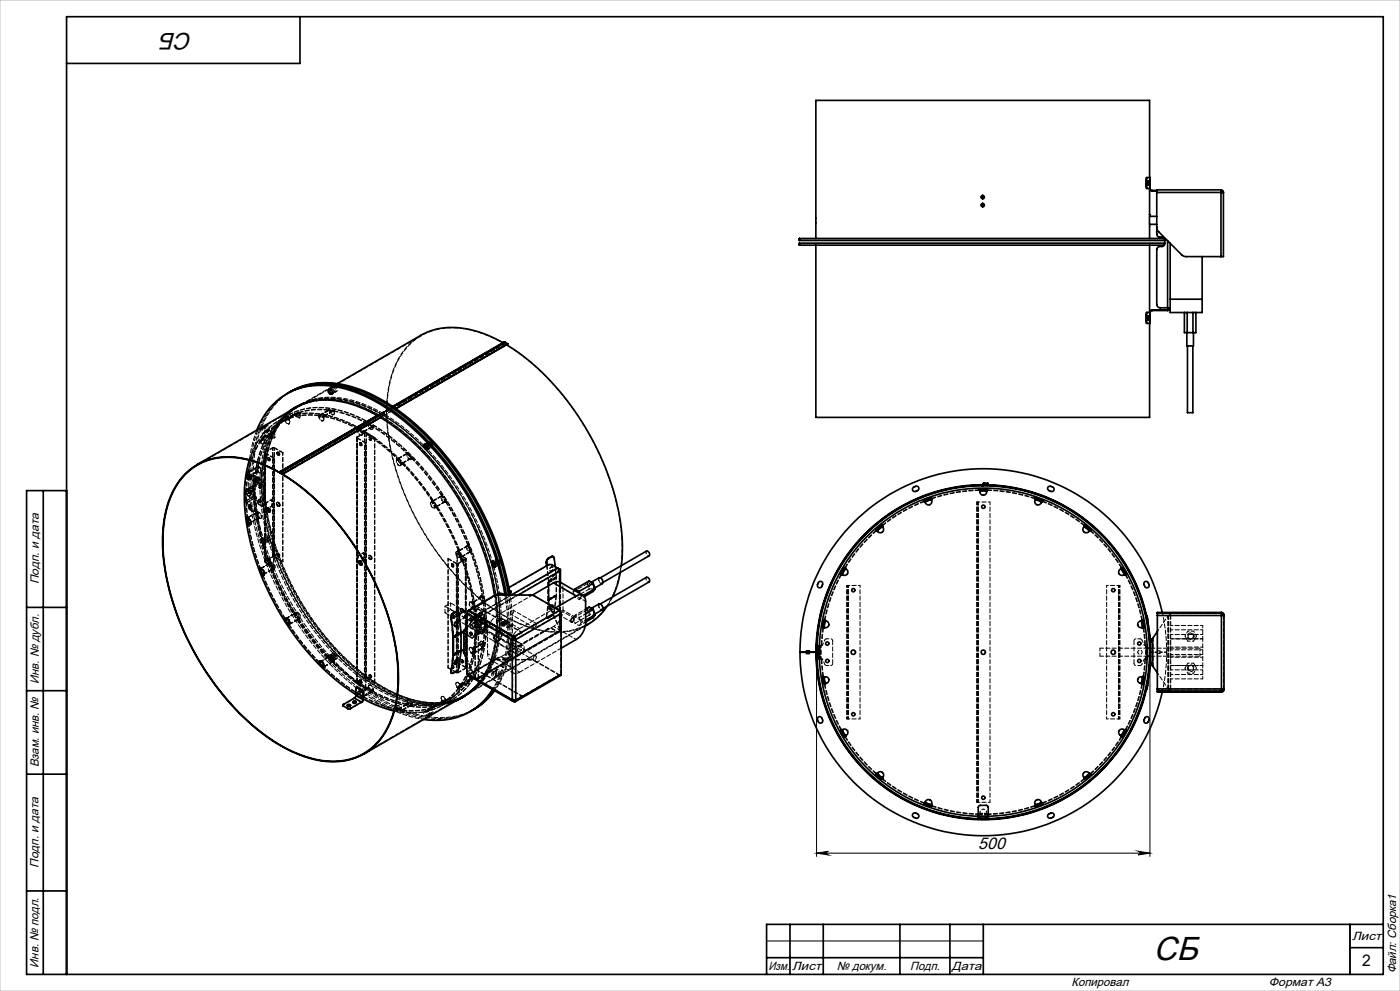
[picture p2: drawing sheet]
<svg xmlns="http://www.w3.org/2000/svg" width="420mm" height="297mm" viewBox="0 0 420 297" stroke-linecap="round" stroke-linejoin="round" font-family="sans-serif">
<defs><g id="words">
<text font-size="10" x="346.1" y="287.6">СБ</text>
<text font-size="7.1" x="57.8" y="9.8" transform="rotate(-180 57.8 9.8)">СБ</text>
<text font-size="5" x="293.5" y="254.6">500</text>
<text font-size="4.8" x="408.7" y="289.5">2</text>
<g font-size="3.6">
<text x="11.6" y="175.1" transform="rotate(-90 11.6 175.1)">Подп. и дата</text>
<text x="11.6" y="205" transform="rotate(-90 11.6 205)">Инв. № дубл.</text>
<text x="11.6" y="230" transform="rotate(-90 11.6 230)">Взам. инв. №</text>
<text x="11.6" y="260.1" transform="rotate(-90 11.6 260.1)">Подп. и дата</text>
<text x="405.6" y="281.6">Лист</text>
<text x="11.6" y="290" transform="rotate(-90 11.6 290)">Инв. № подл.</text>
<text x="230.5" y="290.6">Изм.</text>
<text x="237.7" y="290.6">Лист</text>
<text x="251" y="290.6">№ докум.</text>
<text x="273" y="290.6">Подп.</text>
<text x="285.5" y="290.6">Дата</text>
<text x="418.9" y="291.7" transform="rotate(-90 418.9 291.7)">Файл: Сборка1</text>
<text x="321.5" y="295.6">Копировал</text>
<text x="380.7" y="295.6">Формат А3</text>
</g>
</g></defs>
<path d="M245 197.5v59.2M345 197.5v59.2M245 255.7l3.5-.6a.55 .55 0 0 0-.5 .6 .55 .55 0 0 0 .5 .5zM245 255.7h100M341.5 255.1l3.5 .6-3.5 .5a.55 .55 0 0 0 .5-.5 .55 .55 0 0 0-.5-.6zM405 277v15M230 282h65" fill="none" stroke="#000" stroke-width=".3"/>
<g fill="none" stroke="#000" stroke-width=".5">
<path d="M90 5v14h-70M294.5 58.7v.7M294.8 58.6v.9M343.8 55.5l.2 1h1.1M343.8 54.3h.2M343.8 55.5h.2M343.8 54.3v1.2M344 55.5l.1 1M344 54.3v1.2M344.1 53.2l-.1 1.1M344.5 54.4v.8v-.8M344.5 54.1l.1 1.4z"/>
<path d="M344.9 53.2v-23.1h-100.1v41.4M345 53.2h-1l-.2 1.1M345 53.2l.1 3.3M345 53.2v3.3M345.1 56.5l.2 .5 .4 .1M345.7 57.3l-.6-.3-.2-.5v15M345.7 57.1v.2M345.7 57.3h1.3M345.7 57.1h1.3M347 57.7v12.5a.97 .97 0 0 0 .9 .9h.6a.85 .85 0 0 1 .9 .9v1a.85 .85 0 0 1-.9 .9h-.6a.97 .97 0 0 0-.9 .9v16.4a1.09 1.09 0 0 0 1.1 1h2.2M347 57.7h19.3M366.3 57.7h.7"/>
<path d="M366.3 56.9v.8M366.3 56.9h-19.3v.8M366.3 56.9l.6 .4 .1 .4M366.3 57.1l.4 .2 .2 .4M366.3 57.7v19.2M367 57.7v19.2h-.7M244.8 73.5v51.6h100.1v-28.2M294.5 61.1v.7M294.8 61v.9M344.9 73.5v20.2a.73 .73 0 0 1 .8-.8M344.9 64.8h2.1M344.9 67.2h2.1"/>
<path d="M347 68.1l.5 1.3 7.4 7.3 .8 .2h10.6M349.3 71.5h-109.5v.6h109.6M349.4 72.9h-109.6v.6h109.5M350.3 72.1v20.1M351 72.9v19.4M360.6 76.9v12.8M343.8 95.9h.2M343.8 94.7h.2M343.8 94.7v1.2M344 95.9l.1 1M344 94.7v1.2M344.1 93.7l-.1 1"/>
<path d="M344.5 94.6l.1 1.4zM345 93.7h-1l-.2 1M345 93.7h.1M345 93.7v3.2M345.1 93.7v3.2h-1.2l-.1-1M345.7 93.1l-.4 .1-.2 .5M345.7 92.9h4.6M345.7 93.1h4.6M345.7 92.9v.2M350.3 92.2h.7M350.3 92.9v.2M350.9 92.3l-.3 .5-.3 .1"/>
<path d="M350.9 92.3h.1M350.9 92.2v.1M351 92.3l-.3 .7-.4 .1M351 89.7h9.6M355.3 93.7v6h3.5v-6M356.1 99.7v4h1.9v-4M356.2 93.7v6M357.9 93.7v6M360.6 89.7v4h-9.6v-1.4M85.9 118.1a23 23 0 0 1 19.7-1.3 59.9 59.9 0 0 1 25.7 18.6 90.5 90.5 0 0 1 20.6 42.9l1.2-.5a.38 .38 0 0 0 .3-.4 .38 .38 0 0 0-.3-.3M86.6 117.6a22.5 22.5 0 0 1 18.2-1.5 57.9 57.9 0 0 1 25.8 17.5 90.4 90.4 0 0 1 21.9 44.5M86.9 117.5a22.3 22.3 0 0 1 18.3-1.7 57.9 57.9 0 0 1 25.8 17.5 90.4 90.4 0 0 1 21.9 44.6"/>
<path d="M98.8 116.8l.2 .7 .5 .3M99.1 118.1a.75 .75 0 0 1-.6-.6 .75 .75 0 0 1 .2-.7 .81 .81 0 0 1 .9 .3 .81 .81 0 0 1-.1 1M99.1 118.1h.4M99.5 117.8l-.4 .3M99.5 117.8h.3M99.7 117.9l-.2 .2M150.9 102.7a28.4 28.4 0 0 0-19.8-4.1l-4.1 1.5-25.8 14.9M151.4 102.5l-33.6 19.3M151.4 102.5l-33.5 19.4M151.4 102.5l.9 .5M152 103.3a77 77 0 0 1 29.4 36.3 61.8 61.8 0 0 1 5 29.9M152.3 103l-33.6 19.4"/>
<path d="M152.3 103l-33.5 19.5M356.2 103.7v20h1.7v-20M74.8 137.9a48.4 48.4 0 0 0 .9 27.1 80 80 0 0 0 27.8 40.9l3.3 2.3M77 128.9a20 20 0 0 1 22.8-13.1 46.8 46.8 0 0 1 23.2 11.9 90.5 90.5 0 0 1 28.5 50.6M86.5 123.4a19.8 19.8 0 0 1 17.7-2.6l5.3 1.9 3.6 1.8M88.5 122.1l-1.5 1.1M88.8 122l-1.3 .9M89 121.8l-1.1 .8M90.3 121.3l-.8 .4M90.5 121.1l-1.3 .8M92.5 120.5l-.3 .1M93.1 120.4l-2.6 .8-1.7 .9-29.7 17.1"/>
<path d="M113.4 124.4l-29.3 16.9M113.5 124.4l-29.3 16.9M114.2 125.2a76.7 76.7 0 0 1 29.3 36.1 71.1 71.1 0 0 1 4.8 17.2M114.4 124.9l-29.3 16.9M114.4 125l-29.3 16.9M127.4 134.2l-.3-.6 .1-.4a1.27 1.27 0 0 1 1.2 1.6l-.6-.2M127.4 134.2l.4 .4M127.5 133.2l.3 .8M127.8 134l-.4 .2M127.8 134l.4 .4M128.2 134.4l.2 .2M128.2 134.4l-.4 .2"/>
<path d="M13 147v145M20 147h-12v145h407v-287h-395v287M74 143.2l.2 .1M74.1 155.3l.3 1.9M74.1 143.2h-.1M74.2 155.2v.2M74.2 155.2h.1M74.2 155.4l.2 1.8M74.2 155.4l.2 .1M74.2 155.4h.3M74.2 143.3h.1M74.2 155.1h-.2l.3 2.1"/>
<path d="M74.2 155.1v.2M74.3 157.2h.2M74.4 141.7l-.2 1.6M74.4 155.5l.6 .6 .2 .5M74.4 141.5v.1M74.4 157.1l-.1 .1M74.4 141.5v.3M74.4 141.5h.1M74.4 141.8l-.2 1.5M74.4 141.8l.2 .2M74.4 141.8l.4 .1M74.4 141.5l.1 .1"/>
<path d="M74.5 155.4l.5 .5 .3 .7M74.5 155.4l-.1 .1M74.5 141.6l-.2-.2-.3 1.8M74.5 141.6v.1M74.6 142l.5 .6 .1 .7M74.8 141.9l.4 .6 .1 .7M74.8 151.4a.44 .44 0 0 1 .5 .3 .44 .44 0 0 1-.3 .5l-.3-.4zM74.8 147.1a.42 .42 0 0 1 .5 .3 .42 .42 0 0 1-.3 .6l-.3-.5zM74.8 141.9l-.2 .1M74.8 151.4l.2 .6 .3 .2-.3-.2zM74.8 147.1l.1 .5 .4 .4M74.9 147.1l.1 .5 .3 .3"/>
<path d="M74.9 151.4l.1 .4 .3 .3M74.9 147.1v.1M75.2 143.3a.53 .53 0 0 1-.5 .4 .53 .53 0 0 1-.5-.4M75.2 156.6a.49 .49 0 0 1-.1 .6 .49 .49 0 0 1-.7 0M75.3 143.2l-.3 .4M75.3 156.6l-.3 .6M75.3 143.2l-.1 .1M75.3 156.6h-.1M80.2 152.3a.64 .64 0 0 1 .7 .4 .64 .64 0 0 1-.3 .8 .82 .82 0 0 1-.4-1.2zM80.2 152.3h.1a.78 .78 0 0 0 .6 1.1 .82 .82 0 0 1-.7-1.1zM80.4 152.3a.69 .69 0 0 0 .5 1M80.5 152.4l-.2 .1"/>
<path d="M83.9 141.6a28.7 28.7 0 0 0-20-4.2 18.8 18.8 0 0 0-13.7 14 49.5 49.5 0 0 0 1.2 27.8 80.8 80.8 0 0 0 29.6 42.3 33.5 33.5 0 0 0 20.5 6.7 17.9 17.9 0 0 0 15.9-12.5 45.9 45.9 0 0 0 .3-27 81.1 81.1 0 0 0-29.6-44.4l-3.9-2.6M83.9 141.7a28.7 28.7 0 0 0-19.9-4.2 18.7 18.7 0 0 0-13.7 14 50.9 50.9 0 0 0 1.8 29.5 80.1 80.1 0 0 0 28.9 40.3 33.4 33.4 0 0 0 20.4 6.8 17.9 17.9 0 0 0 15.9-12.5 45.7 45.7 0 0 0 .2-27 81.1 81.1 0 0 0-29.4-44.2l-3.9-2.7M83.9 141.6v.1M84 141.5l-.1 .1M84 141.4l.1 .1M84 141.5l.1 .1M84 141.4v.1M84.1 141.6l-.2 .1M84.1 141.5v.1M84.2 141.7l.2-.2-.3 .2M84.2 141.3l-.2 .1M84.2 141.4l-.1 .1"/>
<path d="M84.2 141.3l.9 .5M84.2 141.4l.9 .5M84.2 141.3v.1M84.3 141.5l-.2 .1M85.1 141.8v.1M262.9 158.9l-.1 .1M262.9 158.9l.1 .1M262.9 158.9h.1M263 158.9l.1 .2M263 159h.1M263 159l-.1 .1M264.5 157.5l.2 .3"/>
<path d="M264.5 157.5h.1M264.5 157.5l-1.5 1.4M264.5 157.5l.1 .2M264.6 157.7h.1M264.6 157.4l-.1 .1M264.6 157.4v.3M264.6 157.4l-1.8 1.6h.3M264.7 157.8a1.04 1.04 0 0 1 0 1.6 1.04 1.04 0 0 1-1.6-.3M264.7 157.8l-1.6 1.3M264.7 157.5l-.1 .2M274 146.1l.7-.3a.69 .69 0 0 1 .9 .3 .69 .69 0 0 1-.4 .9l-.5 .3a.7 .7 0 0 1-.9-.3 .7 .7 0 0 1 .2-.9zM277.2 150.1l.1 .3 .2-.1"/>
<path d="M277.4 150.1l.1 .3M277.4 150.1h.1M277.4 150.1l.1 .1M277.4 150.1l-.2 .1M277.5 150.2h.1M277.5 150.2l-.2 .1M279.3 149.4l.1 .3M279.3 149.4h.1M279.3 149.4l-1.9 .7M279.3 149.4v.2M279.3 149.6h.1M279.4 149.6l.1-.3-2.3 .8"/>
<path d="M279.4 149.7a1.03 1.03 0 0 1-.5 1.6 1.03 1.03 0 0 1-1.4-.9M279.4 149.7l-1.9 .7M279.5 149.4h-.2M279.5 149.5l-.2 .1M293.8 146.8h2.4M294 147.1a1.03 1.03 0 0 0 1 1.3 1.03 1.03 0 0 0 1-1.3M294 146.8v.3M294 147h.1M294 146.8h.1M294 147l-.2-.2h2.4v.2h-.2M294 147.1h2M294 146.8v.2"/>
<path d="M294.6 145.4a50.1 50.1 0 0 0-43.5 74.2 50.1 50.1 0 0 0 86 3 50.1 50.1 0 0 0-38.4-77l-3.7-.2v.2a49.9 49.9 0 0 1 44.1 73.1 49.9 49.9 0 0 1-85.2 5.1 49.9 49.9 0 0 1 35.1-77.9l5.6-.3M294.6 145.4v.2M294.8 145.3a50.2 50.2 0 0 0-50 50.2M294.8 145.3l-.2 .1M294.8 145.1v.2M294.8 145.1h.2M294.8 145.3h.2M295 145.3a50.3 50.3 0 0 1 49 39.3M295 145.3l-.4 .3M295 145.1v.2M295.1 144.8l-.3 .3M295.1 145l-.1 .1"/>
<path d="M295.1 144.8v.2M295.1 144.8h1.3v.2h-1.3M296 146.8v.3M296 146.8h.1M296 147h.1M296 146.8v.2M310.4 149.5l.2 .1M310.5 149.4h.2M310.6 149.7a1.03 1.03 0 0 0 .5 1.6 1.03 1.03 0 0 0 1.4-.9M310.6 149.7l1.9 .7M310.6 149.6h.1M310.6 149.6l-.2-.1 .1-.2 2.3 .8"/>
<path d="M310.7 149.4l-.1 .3M310.7 149.4h.1M310.7 149.4l1.9 .7M310.7 149.4l-.1 .2M312.5 150.2h.1M312.5 150.2l.2 .1M312.6 150.1l-.1 .3M312.6 150.1h.1M312.6 150.1l-.1 .1M312.6 150.1l.1 .1M312.8 150.1l-.1 .3-.2-.1M314.4 146a1.13 1.13 0 0 1 1.8 .8l-.1 .2a1.1 1.1 0 0 1-1.1 .2 1.1 1.1 0 0 1-.7-.9z"/>
<path d="M325.2 157.5l.2 .2M325.3 157.8a1.03 1.03 0 0 0-.1 1.6 1.03 1.03 0 0 0 1.6-.3M325.3 157.8l1.5 1.3M325.3 157.4l.2 .1M325.4 157.4l1.8 1.6h-.3M325.4 157.4l-.2 .2 .1 .1M325.4 157.7h.1M325.5 157.5l-.2 .3M325.5 157.5h.1M325.5 157.5l1.5 1.4M325.5 157.5l-.1 .2M326.9 159h.1"/>
<path d="M326.9 159l.2 .1M327 158.9l-.2 .2M327 158.9h.1M327 158.9l-.1 .1M327 158.9l.2 .1M78 170.6l.7 1.8M78 170.4v.1M78 170.4l.7 2.1M78 170.4l.1 .1M78 170.5h.1M78.1 170.5l-.1 .1M78.1 170.5h.1"/>
<path d="M78.2 170.6l.5 .2 .5 .6M78.2 170.6h-.2M78.3 170.5l.5 .2 .5 .7M78.3 170.5l-.1 .1M78.3 170.5l-.3 .1M78.8 172.4v.1M78.8 172.5h-.1M78.8 172.4l-.1 .1M78.8 172.5h.1M79.2 171.4a.6 .6 0 0 1 .1 .6 .6 .6 0 0 1-.6 .4M79.3 171.4l.1 .5-.3 .5M79.3 171.4h-.1"/>
<path d="M80.3 167.6a.42 .42 0 0 1 .5 .3 .42 .42 0 0 1-.3 .5l-.3-.4zM80.3 167.6v.4l.5 .4M80.4 167.6l.5 .8M80.4 167.8l.1-.1 .3 .6M107.8 168.2a.64 .64 0 0 1 .6 .4 .64 .64 0 0 1-.2 .8 .77 .77 0 0 1-.4-1.2zM107.8 168.2a.79 .79 0 0 0 .7 1.1M107.9 168.2a.91 .91 0 0 0 .6 1.1M108 168.2l-.2 .1M108.1 168.3l-.3 .1M147.5 168.8l.1-.5a1.11 1.11 0 0 1 1 1.3l-.4 .4-.5-.6M147.5 168.8l.2 .6M147.9 168.2l.1 .4"/>
<path d="M148 168.6l-.5 .2M148 168.6l.1 .5M148.1 169.1l.5 .7M148.1 169.1l-.4 .3M151.6 178.3l-1.7-.5-1.3 .6M152.8 176.8l.3 .3M152.8 177l.3 .2M153.1 177.2l.3 .3M153.1 177.1v.1M163.9 168.6h.1M163.9 168.6l.1 .9M164 168.6l.1 .9"/>
<path d="M164.5 167.3l-.5 .5-.1 .8M164.5 167.3l.1 .1M164.6 167.4l-.5 .5-.1 .7M165.3 166.8l.2 .1M165.3 166.8l-.8 .5M165.5 166.9a.49 .49 0 0 1 .5-.1 .49 .49 0 0 1 .3 .5l.3 2.5M165.5 166.9l-.9 .5M165.9 166.8h-.6M166.1 174.7l1.1-.4 .7 .1 6.9 4M166.1 174.7l6.7 3.9M166.1 174.7l-6.5 3.7M167.3 170.2l.6 1"/>
<path d="M167.3 170.2l-1.7-.9h-1.1l-11.9 6.8M167.3 170.2l-13.9 8.1M167.8 170.6l.2 .2-.1 .3M167.8 170.6l.3 .2-.2 .4M167.8 170.6l-.1 .1M167.8 170.6v.3M167.9 171.2l-12.4 7.1M167.9 171.1v.1M167.9 171.2h.1M167.9 171.2v3.2M168.1 170.8v3.8M172.5 176.5l-.2 .4"/>
<path d="M172.5 176.5l1.2 .7M172.8 178.6a1.74 1.74 0 0 1 2-.2 1.74 1.74 0 0 1 .9 1.8v6.6a6.3 6.3 0 0 1-2.9 4.9l-4.5 2.6M172.8 178.6l-6.2 3.6M173.7 177.2l.3 .7M177.4 174.5l2.3-1.3a1.13 1.13 0 0 1 1 1.7l-2.2 1.3M178 174.8l-4.3 2.4M178 174.8l.6 1.6M178 174.8l-1.3-.7-4.2 2.4M178.6 176.4l-3.7 2.1M178.6 176.4l-.6 .8-2.7 1.6M180.1 173.2l13.8-8a.92 .92 0 0 1 .8 1.4l-13.8 8M186.1 171.6l-1 4.1-1.3 3.2"/>
<path d="M245.6 174.4a.7 .7 0 0 1 .9-.1 .7 .7 0 0 1 .3 .9l-.2 .6a.71 .71 0 0 1-1 .3 .71 .71 0 0 1-.3-.9zM252.3 172l.3 .2M252.3 172h.1M252.3 172l.2 .1M252.3 172v.2M252.5 172.1h.1M252.5 172.1l-.1 .2M253.4 170.3l.2 .2M253.4 170.3h.1M253.4 170.3l-1.1 1.7M253.4 170.3l.1 .1M253.5 170.1l-.1 .2"/>
<path d="M253.5 170.4h.1M253.5 170.4l.1-.2-.2-.1-1.2 2.1 .2 .1 .2-.2M253.6 170.5a1.03 1.03 0 0 1 .6 1.5 1.03 1.03 0 0 1-1.6 .2M253.6 170.5l-1 1.7M253.6 170.2l-.1 .2M336.3 170.5a1.02 1.02 0 0 0-.6 1.4 1.02 1.02 0 0 0 1.6 .3M336.3 170.5l1 1.7M336.3 170.2l.1 .2M336.4 170.2l.1 .2M336.5 170.4h.1M336.5 170.1l.1 .2M336.5 170.1l1.2 2.1-.2 .1"/>
<path d="M336.5 170.1l-.2 .1M336.6 170.3l-.3 .2M336.6 170.3h.1M336.6 170.3l1 1.7M336.6 170.3l-.1 .1M337.4 172.1l.1 .2M337.5 172.1h.1M337.5 172.1l.1 .2M337.6 172l-.3 .2M337.6 172h.1M337.6 172l-.1 .1M337.6 172l.1 .2"/>
<path d="M343.3 174.5l.4-.3a.99 .99 0 0 1 1 .9 .99 .99 0 0 1-.7 1.1l-.5-.3-.3-.7zM8 182h12M85.4 185.4l1.3 2M85.4 185.4l.1 .1M85.4 185.4h.1M85.5 185.6a.69 .69 0 0 1 1.1 .3M85.5 185.6h-.1M85.5 185.6l1 1.7M85.6 185.5l.6-.1 .5 .5M86.5 187.3l.2 .1M86.6 185.9l.2 .6-.1 .6M86.6 187.3l.1 .1"/>
<path d="M86.7 185.9l.1 .2a.76 .76 0 0 1-.3 1.2M86.7 185.9h-.1M95.5 198.5l1.7 1.5M95.6 198.5l1.3 1.5M95.6 198.5l1.3 1.3M95.6 198.5h.1M95.6 198.5h-.1M95.8 198.2l.5-.2 .4 .3M96.6 198.4a.53 .53 0 0 0-.6-.3 .53 .53 0 0 0-.4 .4M96.6 198.4l.4 .8v.5M96.7 198.3l.4 .7v.6M96.7 198.3l-.1 .1"/>
<path d="M96.9 199.8l.2 .1M97 199.7l-.1 .1M97 199.8l.2 .2M97.1 199.9h.1M97.1 199.9l.1 .1M97.1 199.6l-.1 .1M97.1 199.6l-.2 .2M135.3 185.1h.1M135.3 185.1l.2 1.6M135.4 185.1l.6 5.7M135.5 200l-.2 1.3M135.7 188.7l.2 2.1"/>
<path d="M135.9 183.8l-.5 .6-.1 .7M135.9 183.8l.1 .1M135.9 190.8h.1M135.9 196.3l-.2 1.9M135.9 190.8l.1 .1M135.9 196.3l.1 .2M135.9 190.8v5.5M136 183.9l-.5 .5-.1 .7M136 190.8v.1M136 196.4h.1M136 190.9v5.5M136 196.5l-.6 4.9"/>
<path d="M136.5 190.7l-.5 .2M136.5 196.1l-.5 .3M136.5 186.7a.45 .45 0 0 1 .7-.2 .45 .45 0 0 1 .1 .7 .51 .51 0 0 1-.7 .6 .51 .51 0 0 1-.2-.9zM136.6 198.3l.5-.4a.66 .66 0 0 1 0 .8 .66 .66 0 0 1-.8 .3zM136.8 183.3l.1 .1M136.8 183.3l-.9 .5M136.8 190.6h.1M136.8 190.6l-.3 .2M136.8 190.5v.1M136.8 195.7v.1M136.8 195.8l.1 .1M136.8 195.8l-.3 .2"/>
<path d="M136.9 183.4a.52 .52 0 0 1 .5-.1 .52 .52 0 0 1 .3 .5l.6 5.7M136.9 183.4l-.9 .5M136.9 190.4l-.4 .3M136.9 195.9v-.3l-.4 .3v.2M136.9 190.6l-.4 .3v-.2M136.9 190.4v.2M136.9 195.9l-.4 .2M137 186.4a.84 .84 0 0 1-.5 1.3M137 186.4a.78 .78 0 0 1-.5 1.3 .8 .8 0 0 0 .5-1.3zM137.1 197.9l-.2 .5-.6 .5M137.2 197.9a.96 .96 0 0 1-.9 1.1M137.4 183.3h-.6"/>
<path d="M137.5 190.1l-.6 .3M137.5 190.1v.2l.4-.2M137.5 195.6l-.6 .3M137.8 190l.1 .1M137.8 190l-.3 .2M137.8 189.9v.1M137.8 195.1v.1M137.8 195.2l.1 .1M137.8 195.2l-.3 .2M137.9 195.3v-.3l-.4 .3v.3M137.9 189.8v.3M137.9 195.3l-.4 .3"/>
<path d="M138.3 189.5v.1M138.3 194.8l.6 .3 .3 .6M138.3 195v.2M138.3 195.2l-.6 5-.7 1-1 .6a.35 .35 0 0 1-.5 0 .35 .35 0 0 1-.1-.4M138.3 189.5l-2.3 1.3M138.3 189.6l-.8 .5M138.3 195l-.4 .3M138.3 189.6v5.4M138.3 195.2l-2.3 1.3M139.1 189.1l-.8 .6M139.2 188.9l-.9 1M139.2 195.7l.9 2"/>
<path d="M139.2 188.9v6.8M140.1 184l13.6 7.8M140.1 184v17.9M140.1 188l-.9 .9M140.6 183.1l13.6 7.8 .4 .7M140.6 183.1l-.5 .9M140.6 182.9l7.4-4.2 1.2-.4 10.4 .1 8.2 4.5M140.6 183.1h.1M140.6 183.1l13.6 7.8M140.6 182.9v.2M140.6 182.9l13.6 7.9M153.7 191.8v18"/>
<path d="M153.8 191.8h.8M153.8 191.8h-.1M154.2 190.8l.5 .9M154.2 190.9l-.5 .9M154.2 191l-.4 .8M154.2 190.9h.1M154.2 190.8v.2M154.3 191h-.1M154.6 191.8l-.4 .2-.5-.2M154.6 191.6l.1 .1M154.6 191.6v.2M154.7 191.7v18.2"/>
<path d="M167.8 182.9l.5 1M167.8 182.9l-13.6 7.9M168.3 183.9l-13.6 7.8M168.3 183.9v18.2M171.5 185.4l.3-.2a.63 .63 0 0 1 .3 .8 .63 .63 0 0 1-.8 .3l-.1-.3zM175.7 182.6l1-.7 1.3 .7M177.4 182.3l2.3-1.3a1.17 1.17 0 0 1 1 1.7l-2.2 1.3M178 182.6l-2.3 1.4M178 182.6l.6 1.6M178.6 184.2l-2.9 1.7M178.6 184.2l-.6 .9-2.3 1.3M180.1 181l13.8-8a.89 .89 0 0 1 .9 .5 .89 .89 0 0 1-.1 .9l-13.8 8"/>
<path d="M182.2 181.6a18.2 18.2 0 0 1-6.6 6M240 195.5a55 55 0 0 0 49 54.6 55 55 0 0 0 59.7-42.7M240 195.5h2M242 195.1h.8v.8h-.8zM242.8 195.5h2M244.8 195.5a50.2 50.2 0 0 0 44.7 49.9 50.2 50.2 0 0 0 54.5-39.1M245.8 193.5v4M246.9 188l.3 .1M246.9 188h.1M246.9 188h.2M246.9 188v.2M247.1 188h.1"/>
<path d="M247.1 188l-.1 .2M247.1 188.1v.1M247.3 186.1h.2M247.3 186.1h.1M247.3 186.1l-.4 1.9M247.3 185.8v.3M247.4 186.1h.1M247.4 185.9v.2M247.5 186.1v-.2l-.3-.1-.4 2.4h.3M247.5 186.1a1.03 1.03 0 0 1 1.1 1.2 1.03 1.03 0 0 1-1.4 .8M247.5 186.1l-.3 2M342.4 186.1a1.03 1.03 0 0 0-1.1 1.2 1.03 1.03 0 0 0 1.5 .8"/>
<path d="M342.4 186.1l.4 2M342.5 186.1v-.2l.2-.1 .4 2.4M342.5 185.9v.2M342.5 186.1h.1M342.5 186.1h.2M342.7 185.8v.3M342.7 186.1h-.3M342.7 186.1h.1M342.9 188h.1M342.9 188h.2M342.9 188v.2h.2M343.1 188l-.3 .1"/>
<path d="M343.1 188v.2M343.1 188h.1M344 184.6h.2l.1 .9M344 184.6l.1 1M344.1 193.5v4M344.1 185.6l.3 1.7M344.2 194.3h.7M344.2 196.7h.7M344.3 185.5l-.2 .1M344.3 185.5l.9 6.5M344.7 189.7l.4 2.3M345 194.3h.1"/>
<path d="M345 196.7h.1M345.1 198.8v.1M345.1 192v.1M345.1 192.1v6.7M345.1 198.9h.1M345.1 198.8h.1M345.1 192.1h.1M345.1 198.9l-.4 2.4M345.2 198.8v.1M345.2 192v.1M345.2 198.5l.6 1.1M345.2 198.7l.6 .9"/>
<path d="M345.2 192h-.1M345.2 192.1v6.7M345.2 198.9l-.9 6.5M345.8 191.3l-.6 1.2M345.8 191.3l-.6 .9M345.8 191.3v8.3M345.8 199.6l1.4 2.1M347.2 183.7v.8M347.2 183.7h.1M347.2 183.7h19.2M347.2 184.5h19.2M347.2 184.5v22"/>
<path d="M347.2 189.3l-1.4 2M348.2 183.7h.1M348.7 183.5a55 55 0 0 0-59.7-42.7 55 55 0 0 0-49 54.7M350.4 183.7h.1M366.4 183.7v.8M366.4 184.5h.8M366.4 183.7l.6 .3v.3M366.4 183.5l.6 .3 .2 .5M366.4 183.5h-19.2v.2M366.4 183.5v.2M366.4 184.5v22M367 184.3v.2"/>
<path d="M367 184.3h.2M367.2 184.3v22.3M8 207h12M102.9 211.3v.2M103 211.6l1.3 .7M103 211.6v.1M104.2 211.3a.44 .44 0 0 1 .6-.2 .44 .44 0 0 1 .2 .5h-.7zM104.2 211.4l.6-.2 .3 .3-.3-.3zM104.2 211.5l.4-.2 .5 .2M104.3 212.3h.9M104.3 212.3v.1M105.2 212.3v.1"/>
<path d="M105.9 210.4l.6-.1 .3 .2-.3-.2zM105.9 210.5h.9M106 210.2h.7a.37 .37 0 0 1-.3 .5 .37 .37 0 0 1-.4-.5zM106.3 209.2l-3.3 1.9v.5M106.3 209.2l2.1 1.2M106.8 208.5l-.5 .7M106.8 208.5l2.1 1.2M107.2 206.1l-.3-.1-.1 .2v2.3M107.2 206.1l1.2 .7M107.3 206h-.4M107.3 206l-.1 .1M107.3 206l1.2 .7"/>
<path d="M107.8 204a.46 .46 0 0 1 .5 .2 .46 .46 0 0 1-.1 .6l-.4-.3zM107.9 204v.5l.5 .3-.5-.3zM108 203.9l.1 .5 .3 .3M108.1 204l-.2 .1M108.4 206.8l.5 .7M108.4 210.4l-3.2 1.9M108.4 210.4v.1M108.5 206.7l.5 .8M108.5 206.7l-.1 .1M108.9 209.7l-.5 .7M108.9 207.5v2.2M109 209.6l-.4 .9"/>
<path d="M109 209.5a38.8 38.8 0 0 0 9.2 3.6M109 207.5h-.1M109 209.6l-.1 .1M109 207.5v2.1M135.3 201.3l.2 .5M135.3 201.3l.1 .1M138.7 209.1l-1.7 .8M139 208.9l-1.4 .7M139.2 208.7l-1.2 .6M140.1 201.9l.1 .3 13.6 7.9M140.1 201.9l13.6 7.9M140.3 208l-.7 .4"/>
<path d="M140.5 207.8l-1.3 .8M142.1 206.4l-.2 .2M142.5 206l-2.1 1.8-1.5 1-29.7 17.2M143.9 204.4a17.6 17.6 0 0 1-7.3 5.7M147.7 206.7a19.5 19.5 0 0 1-20.6 8.9M148 206.8a19.3 19.3 0 0 1-7.1 6.5M148.2 206.9a20.2 20.2 0 0 1-6.6 6M148.4 207a20.1 20.1 0 0 1-6.5 5.8M153.7 209.8h1M153.7 209.8a.32 .32 0 0 0 .1 .3 .32 .32 0 0 0 .4 0M153.8 209.9l.4 .1M154.1 210.1l.1 .2"/>
<path d="M154.1 209.9l.1 .1M154.2 210.1h.1M154.2 210v.3M154.3 209.9l-.1 .1M154.6 209.9h.1M154.6 209.9l-.1 .2h-.3M154.6 209.9l-.4 .2M154.7 209.9a.32 .32 0 0 1-.1 .4 .32 .32 0 0 1-.4 0M168.3 202.1l-.1 .3-13.6 7.9M168.3 202.1l-13.6 7.8M245.4 215l.1-.1a1 1 0 0 1 1.2 .6 1 1 0 0 1-.4 1.2 1.16 1.16 0 0 1-.9-1.7zM246.9 202.7v.2"/>
<path d="M246.9 202.9h.1M246.9 202.9l.4 2M247 202.7l.1 .2M247.1 202.9h.1M247.1 202.9h-.2M247.1 202.7h-.3l.4 2.4h.3v-.2M247.1 202.7v.2M247.2 202.9a1.03 1.03 0 0 1 1.4 .8 1.03 1.03 0 0 1-1.1 1.2M247.2 202.9h-.3M247.2 202.9l.3 2M247.3 204.9h.1M247.3 204.9v.2"/>
<path d="M247.4 204.9h.1M247.4 204.9h-.1M247.4 204.9v.2M247.5 204.9h-.2M252.3 218.8v.1M252.3 218.9h.1M252.3 218.9l1.1 1.8M252.4 218.7l.1 .2M252.5 218.9h.1M252.5 218.9h-.2M252.6 218.8l-.2-.2-.2 .2 1.2 2.1 .2-.2-.1-.1M252.6 218.8a1.03 1.03 0 0 1 1.7 .2 1.03 1.03 0 0 1-.7 1.5"/>
<path d="M252.6 218.8l-.3 .1M252.6 218.8l1 1.7M337.3 218.8a1.03 1.03 0 0 0-1.6 .2 1.03 1.03 0 0 0 .6 1.5M337.3 218.8l.3 .1M337.3 218.8l-1 1.7M337.5 218.9h.1M337.6 218.7l-.1 .2M337.6 218.9h.1M337.6 218.9l-1 1.8M337.7 218.8l-.1 .1M337.7 218.8l-1.2 2.1-.1-.3M337.7 218.8l-.2-.2-.1 .2"/>
<path d="M342.4 204.9h.3M342.5 204.9h.1M342.5 204.9h.2M342.5 204.9v.2M342.7 204.9h.1M342.7 204.9v.2M342.8 202.9a1.03 1.03 0 0 0-1.5 .7 1.03 1.03 0 0 0 1.1 1.3M342.8 202.9h.3M342.8 202.9l-.4 2M342.9 202.9h.1M342.9 202.9h.2M343.1 202.9h.1"/>
<path d="M343.1 202.9l-.4 2M343.1 202.7v.2M343.1 202.7h-.2v.2M343.1 202.7l-.4 2.4h-.2v-.2M343.5 215a.69 .69 0 0 1 .9-.1 .69 .69 0 0 1 .3 .9l-.2 .5a.7 .7 0 0 1-.9 .4 .7 .7 0 0 1-.4-.9zM344.1 205.4l-.1 1 .2-.1 .1-.9M344.1 205.4h.2M344.4 203.6l-.3 1.8M347.2 206.5v.7M347.2 207.2h.1M347.2 206.5h19.2M347.2 207.2v.2h19.2"/>
<path d="M347.2 207.2h19.2M348.2 207.2h.1M350.4 207.2h.1M366.4 206.5v.7M366.4 206.5h.8M366.4 207.2v.2M367 206.6l-.2 .5-.4 .1M367 206.5v.1M367 206.6h.2M367.2 206.6a.73 .73 0 0 1-.8 .8M8 232h12M253.4 220.7h.1"/>
<path d="M253.4 220.7l.1 .1M253.5 220.6h.1M253.5 220.6l.1 .2M253.5 220.6l-.1 .1M253.6 220.5l-.2 .2M262.8 232l.1 .1M262.9 231.8l.1 .2M262.9 232.1h.1M263 232.1l1.5 1.3M263 232l-.1-.2-.1 .2 1.8 1.5 .2-.1-.2-.1M263 232l-.1 .1M263.1 231.8a1.04 1.04 0 0 1 1.6-.3 1.04 1.04 0 0 1 0 1.6"/>
<path d="M263.1 231.8l-.1 .3M263.1 231.8l1.6 1.3M264.5 233.4h.1M264.5 233.4l.1 .1M264.6 233.3h.1M264.6 233.3l-.1 .1M264.7 233.1l-.2 .3M325.3 233.1l.2 .3M325.4 233.3h.1M325.4 233.3l.1 .1M325.4 233.3l-.2 .1M325.5 233.4h.1"/>
<path d="M325.5 233.4l-.2 .1M326.8 231.8l.2 .3M326.8 231.8a1.03 1.03 0 0 0-1.6-.3 1.03 1.03 0 0 0 .1 1.6M326.8 231.8l-1.5 1.3M326.9 231.9l.1-.1 .2 .2-1.8 1.5-.2-.1 .1-.2M326.9 232h.1M326.9 232l.1 .1M327 232.1h.1M327 232.1l-1.5 1.3M327.1 231.8l-.2 .2M327.2 232l-.2 .1M336.3 220.5l.3 .2"/>
<path d="M336.5 220.6h.1M336.5 220.6l-.1 .2M336.5 220.6l.1 .1M336.6 220.7h.1M336.6 220.7l-.1 .1M273.8 243.9a1.03 1.03 0 0 1 1.3-.1 1.03 1.03 0 0 1 .5 1.1 1.07 1.07 0 0 1-1.2 .2 1.07 1.07 0 0 1-.6-.9zM277.2 240.8h.2M277.3 240.6l.2 .1M277.4 240.8h.1M277.4 240.8l1.9 .7M277.5 240.7h.1M277.5 240.7l-.1 .1"/>
<path d="M277.5 240.6h-.2l-.1 .2 2.3 .8v-.2M277.5 240.6a1.03 1.03 0 0 1 1.4-.9 1.03 1.03 0 0 1 .5 1.5M277.5 240.6l-.1 .2M277.5 240.6l1.9 .6M279.3 241.5h.1M279.3 241.5l.2 .1M279.3 241.4h.1M279.3 241.4v.1M279.3 241.4h.2M279.4 241.3l.1 .1M279.4 241.2l-.1 .3M293.5 245.2h.6"/>
<path d="M293.5 244.6v.6M293.5 244.6v-2.6l.2-.5 .4-.1 2.2 .1 .2 .4v2.7M293.5 244.6a49.2 49.2 0 0 1-41.5-73.1 49.2 49.2 0 0 1 84.1-2.9 49.2 49.2 0 0 1-36.5 75.8l-3.1 .2M293.5 245.2v.2M293.5 244.6h3M294.1 245.2h1.8M294.1 245.2v.2M295.9 245.2h.6M295.9 245.2v.2M296.5 244.6v.6M296.5 245.2v.2M310.6 241.2l.1 .3"/>
<path d="M310.6 241.4h.1M310.6 241.4l.1 .1M310.7 241.5h.1M310.7 241.5l-.2 .1M312.5 240.6a1.03 1.03 0 0 0-1.4-.9 1.03 1.03 0 0 0-.5 1.5M312.5 240.6l.1 .2M312.5 240.6l-1.9 .6M312.5 240.7h.1M312.5 240.6h.2l.1 .2-2.3 .8-.1-.2h.2M312.5 240.7l.1 .1M312.6 240.8h.1M312.6 240.8l-1.9 .7"/>
<path d="M312.7 240.6l-.2 .1M312.7 240.8h-.1M314.5 244l.8-.3a.7 .7 0 0 1 .9 .4 .7 .7 0 0 1-.4 .9l-.6 .2a.7 .7 0 0 1-.8-.3 .7 .7 0 0 1 .1-.9zM8 267h12M237 277v15M247 277v15M270 277v15M285 277v15M295 277v15M405 277v15M415 277h-185v15M230 287h65"/>
<path d="M405 284h10"/>
<circle cx="294.8" cy="59.1" r=".49"/>
<circle cx="294.8" cy="61.5" r=".49"/>
<circle cx="295" cy="151.9" r=".5"/>
<circle cx="256" cy="176.9" r=".49"/>
<circle cx="334" cy="176.9" r=".5"/>
<circle cx="248.2" cy="198.1" r=".5"/>
<circle cx="248.2" cy="192.9" r=".49"/>
<circle cx="256" cy="195.5" r=".65"/>
<circle cx="295" cy="195.5" r=".65"/>
<circle cx="334" cy="195.5" r=".64"/>
<circle cx="341.8" cy="198.1" r=".49"/>
<circle cx="341.8" cy="192.9" r=".48"/>
<circle cx="256" cy="214.1" r=".48"/>
<circle cx="334" cy="214.1" r=".49"/>
<circle cx="295" cy="239.1" r=".5"/>
</g>
<path d="M0 0h420v297h-420z" fill="none" stroke="#c0c0c0" stroke-width=".3"/>
<path d="M245 255.7l3.5-.6a.55 .55 0 0 0-.5 .6 .55 .55 0 0 0 .5 .5zM341.5 255.1l3.5 .6-3.5 .5a.55 .55 0 0 0 .5-.5 .55 .55 0 0 0-.5-.6z" fill="#000"/>
<g fill="none" stroke="#000" stroke-width=".3" stroke-dasharray="1.3 .6">
<path d="M99 116.6l-.4 .2M99.1 116.5l-.4 .3M99.1 116.5l-.3 .3M99.5 116.6l-.4 .2M99.5 116.6l-.4-.1M99.7 118l.4-.2M99.8 117.8h.1M99.9 117.8l-.1 .1M100 116l-.4 .2M100.1 117.5h.4M100.1 116.2h-.4M100.1 115.9l-.4 .3"/>
<path d="M100.5 117.2l-.4 .3M100.5 117.2l.4 .1M100.5 116l-.4 .2M100.5 116l-.4-.1M100.6 117.5l.5-.3M100.9 117.3l-.4 .2M101.2 114.9l-10.9 6.3M151.1 102.8l-.2-.1M151.1 102.8v.1M151.2 102.7l-.1 .1M151.2 102.6l.1 .1M151.2 102.6v.1"/>
<path d="M151.3 102.5l-.1 .1M151.3 102.7v.1M151.3 102.8l-.2 .1M151.3 102.8l-.1-.1M151.3 103.1v-.2M151.4 102.6l-.1 .1M151.4 102.6v-.1M77 128.9a38 38 0 0 0-2.4 14.3M77.3 139.9l-2.8 1.6M77.3 139.9l.1 .1M77.3 139.9h.1M77.4 139.6l-.1 .1"/>
<path d="M77.4 140h.1M77.4 140l-2.8 1.6M77.4 140l-.1-.1M77.5 139.9l-.2-.2M77.6 139.8l-.2-.2M77.6 139.8l-.1 .1M77.6 140l.1-.1M77.6 140h-.2M77.7 139.9h-.4M77.9 132.3l.1 .2M78 132.2l-.1 .1M78 132.2l.1 .2"/>
<path d="M78 132.5l.1-.4M78.1 132.1h.1M78.1 132.1l.1 .2M78.1 132.4l-.1 .1M78.2 132.5v-.2M78.2 132.5h-.2M78.2 132.3h.1M78.2 132.3l-.1-.2M78.2 132.7l-.2-.2M78.3 132.7h-.1M78.3 132.7l-.1-.2M78.4 128.5l-.1 .3"/>
<path d="M78.7 128.6l-.4 .2M78.7 131.5l.2 .2M78.8 131.1l-.1 .4M78.8 131.1h.1M78.8 131.1l.1 .2M78.8 131l-.1 .1M78.9 131.4l-.2 .1M78.9 131.4l.1 .3M78.9 131.3l-.2-.2M78.9 128.2l-.5 .3M78.9 128.2l-.2 .4M78.9 131.3l-.1-.2"/>
<path d="M78.9 131.3v.1M78.9 131.3h.1M78.9 131.7h.1M79 128.1l-.4 .2M79 131.2l-.2-.2M79 131.2l-.1 .1M79.1 133.1l.1-.1M79.1 129.9l.4-.2M79.2 129.8l.2-.4M79.3 132.9l-.1 .1M79.4 127.9l-.1 .4M79.5 135.8v-.3"/>
<path d="M79.5 135.5h.1M79.6 129.6l.2-.4M79.6 129.6l-.4 .2M79.6 135.7l-.1 .1M79.6 135.7v-.2M79.7 128l-.4 .3M79.8 129.2l-.4 .2M79.9 127.7l-.5 .2M79.9 127.7l-.2 .3M80 127.5l-.5 .3M80.1 129.3l.4-.2M80.2 129.2l.2-.3"/>
<path d="M80.4 137.2h-.1M80.5 137.1l-.1 .1M80.6 129l.2-.4M80.6 129l-.4 .2M80.8 138.1l.1-.1M80.8 128.6l-.4 .3M80.8 130.6l.2 .2M80.9 138h.1M80.9 130.5l-2.8 1.6M80.9 130.5h.1M80.9 130.5l.1 .1M80.9 130.5l.4 .1"/>
<path d="M80.9 130.5l-.1 .1M80.9 130.5l.2 .2M81 130.6h.1M81 130.6l-2.8 1.7M81 130.6l.2 .1M81 130.6l-.1-.1M81.1 130.7l-.1 .1M81.2 130.7l.2 .2M81.2 130.7l.1-.1M81.3 130.6l.2 .2M81.5 130.8l-.1 .1M81.6 129.5l-2.8 1.6"/>
<path d="M81.6 129.5l.1 .1M81.6 129.5h.1M81.7 129.6h.1M81.7 129.6l-2.8 1.7M81.7 129.6l-.1-.1M81.8 134.2h.6M81.8 129.3l-.1 .1M81.8 129.6l-.1-.2M81.9 134.2h-.1M81.9 134.2h.3M81.9 129.7l.1-.1M81.9 129.7l-.2-.1"/>
<path d="M81.9 129.5l-.1-.2M81.9 129.5l-.1 .1M82 129.6l-.4-.1M82.1 129.9l-.2-.2M82.1 129.9l.1-.1M82.2 137.2l-.1 .1M82.2 129.8l-.2-.2M82.2 131.3l.1-.1M82.3 131.2l.2-.1M82.4 134.2h-.2M83.2 135.5l-.1 .1M83.3 135.5h-.1"/>
<path d="M83.6 136.5l.1-.1M83.6 126.1l-.1 .1M83.7 136.4l.1-.1M84.9 135.6l-.1 .1M85.3 125.8l.1 .2M85.4 125.7l-.1 .1M85.4 125.7l.2 .3M85.5 126.1l.1-.4M85.6 126h-.2M85.6 125.7h.1M85.6 125.7v.2M85.6 126.1v-.2"/>
<path d="M85.6 126.1h-.1M85.6 126.4l-.1-.3M85.6 125.9h.1M85.6 125.9v-.2M85.7 126.3l-.1 .1M85.7 126.3l-.1-.2M86.6 124.4l-.2 .1M86.6 125.7l.1 .3M86.6 125.3v.4M86.6 125.3h.1M86.6 125.3l.1 .1M86.6 127h.2"/>
<path d="M86.7 125.6l-.1 .1M86.7 125.6l.1 .3M86.7 126l.1-.1M86.7 124.9l-2.8 1.7M86.7 125.4l-.1-.1M86.7 125.4v.2M86.7 125.4h.1M86.7 127l-.1 .1M86.7 125.2l-.1 .1M86.7 125.5l-.1-.2M86.8 125.1l-2.8 1.6M86.9 125.4l-.2-.2"/>
<path d="M86.9 125.4l-.2 .1M88.3 124.1l.1 .2M88.4 124l-.1 .1M88.4 124l.1 .3M88.4 124.1l-2.8 1.6M88.4 124.1h.1M88.4 124.1l.1 .1M88.4 124.1l.4 .1M88.5 124.2l-2.9 1.7M88.5 124.2h.1M88.5 124.2l.1 .1M88.5 124.2l-.1-.1"/>
<path d="M88.5 124.3h-.1M88.6 124.3l.2 .3M88.6 124.3l.2-.1M88.8 124.2l.1 .3M88.8 122l-.4 .2M88.9 124.5l-.1 .1M89.5 123.7l-2.9 1.6M89.5 123.7h.1M89.5 123.7v.1M89.5 123.8l-2.8 1.6M89.5 123.8h.1M89.5 123.8v-.1"/>
<path d="M89.7 123.5l-.1 .1M89.7 123.8l-.1-.2M89.7 123.9l.1-.1M89.7 123.9l-.2-.1M89.8 121.4l-.5 .2M89.8 125.2h.1M89.8 123.8l-.1-.3M89.8 123.8h-.1M89.8 125.2l.1-.1M89.8 123.8l-.3-.1M89.9 124.1l-.2-.2M89.9 124.1h.1"/>
<path d="M90 124.1l-.2-.3M95.5 124.5l.1 .2M95.6 124.9l.2-.4M95.6 124.4l-.1 .1M95.6 124.4l.1 .3M95.7 125.2l-.1-.3M95.7 124.7h-.1M95.8 124.8v-.2M95.8 124.8l-.2 .1M95.8 124.5h.1M95.8 124.5v.1M95.8 125.1l-.1 .1"/>
<path d="M95.8 125.1v-.3M95.8 124.6h.1M95.8 124.6v-.1M96.7 126.1l-.1 .1M96.9 126.1h.1M97 125.1v.3M97 125.4l.1-.1M97.1 125l-.1 .1M97.1 125v.3M97.1 124.7l-.1 .4M97.1 124.7h.1M97.1 124.7l.1 .1"/>
<path d="M97.2 124.8l-.1-.1M97.2 124.8l-.1 .2M97.2 124.8h.1M97.2 125l-.1-.3M97.2 124.7h-.1M97.3 124.9l-.1-.2M97.3 124.9l-.1 .1M98.5 122.8v.2M98.6 122.7l-.1 .1M98.6 122.7v.3M98.6 122.8l-2.8 1.7M98.6 122.8h.1"/>
<path d="M98.6 122.8l.1 .2M98.6 122.8l.3 .2M98.6 123h-.1M98.7 123l-2.9 1.6M98.7 123h.1M98.7 123l.1 .1M98.7 123l-.1-.2M98.8 123.1l.1 .2M98.8 123.1l.1-.1M98.9 123l.1 .3M99 123.3h-.1M99.8 124.3h.1"/>
<path d="M99.9 123.1l-2.8 1.6M99.9 123.1h.1M99.9 123.1l.1 .1M100 123.2l-2.8 1.6M100 123.2h.1M100 123.2l-.1-.1M100 124.3l.1-.1M100.1 123.3v-.3M100.1 123.3l.1-.1M100.1 123.3l-.1-.1M100.2 123h-.1M100.2 123.5l-.1-.2"/>
<path d="M100.2 123.5h.1M100.2 123.2v-.2M100.2 123.2l-.1 .1M100.2 123.2l-.3-.1M100.3 123.5l-.1-.3M107.1 131v.3M107.1 131h.1M107.2 131.2l-.1 .1M107.2 131v.2M107.3 128.5v.2M107.3 129l.2-.4M107.3 129.2v-.2"/>
<path d="M107.4 128.7h-.1M107.4 128.5h-.1M107.4 128.5v.2M107.4 128.9l.1-.2M107.4 128.9l-.1 .1M107.4 129.1l-.1 .1M107.4 129.1v-.2M107.5 128.6h.1M107.5 128.7h.1M107.5 128.7v-.1M107.5 128.6v.1M108 132.7h-.1"/>
<path d="M108.1 132.6l-.1 .1M108.1 130.4h-.1M108.3 133.6l.2-.1M108.5 133.5h.1M108.5 130.5l.1-.1M108.7 129.8v.2M108.7 130l.1-.1M108.8 129.7l-.1 .1M108.8 129.7v.2M108.9 129.4l-.2 .4M108.9 129.5v-.1M108.9 129.5l-.1 .2"/>
<path d="M108.9 129.4h.1M108.9 129.5h.1M108.9 129.4v.1M109 129.7v-.2M109.1 129.4l-.1 .1M109.1 129.6v-.2M109.1 129.6l-.1 .1M109.4 129.7h-.1M109.6 132.8l.1-.1M109.8 129.7h-.4M109.9 129.7h-.1M109.9 129.7h-.6"/>
<path d="M110.2 126.8v.2M110.3 127h-.1M110.3 126.8h-.1M110.3 126.8v.2M110.3 126.9l-2.8 1.7M110.3 126.9h.1M110.3 126.9v.2M110.3 127.1l-2.8 1.6M110.3 127.1h.1M110.3 126.9l.3 .2M110.3 127.1h.2M110.3 127.1v-.2"/>
<path d="M110.5 127.1v.3M110.5 127.1h.1M110.6 127.3l-.1 .1M110.6 127.1v.2M110.8 131l-.1 .1M110.9 131h-.1M111.2 128.6l.1-.1M111.2 132l.1-.1M111.3 131.9l.1-.1M111.7 128.6h.1M111.8 127.8l-2.9 1.6M111.8 127.8h.1"/>
<path d="M111.8 127.9l-2.9 1.6M111.8 127.9h.1M111.8 127.8v.1M111.8 127.9v-.1M111.9 127.9h.1M111.9 127.9h-.1M111.9 128.2v-.3M111.9 128.2l.1-.1M111.9 128v-.2M112 127.9l-.2-.1M112 128.1v-.2M112 127.7l-.1 .1"/>
<path d="M112 128v-.3M112 128h-.1M112.3 131.2l.2-.1M113.5 124.4l.5-.3M113.6 124.4v.2M113.7 124.4h-.1M113.7 124.3h.2M113.7 124.3v.1M113.8 124.1l-.4 .3M113.9 124.3v.1M113.9 124.4l-.3 .2M113.9 124.4h-.2"/>
<path d="M113.9 124.7v-.1M114 124.1l-.3 .2M114 124.3h-.1M114 124.3v-.2M114.3 124.1v-.1M114.4 124.9l.4-.3M114.4 125l.4-.2M114.5 124h.1M114.5 123.9v.1M114.5 124h-.2M114.6 123.9h-.1M114.6 123.9v.1"/>
<path d="M114.6 124l-.3 .1M114.6 124.3v-.1M114.7 123.7v.2M114.7 123.7l-.2 .2M114.7 123.9h-.1M114.8 124.6v.2M115.6 124.2v.2M118.9 138l.1-.2M119 137.8l.3-.3M119.1 137.9l-.2 .1M119.1 137.9v-.1M119.1 137.4l-.1 .2"/>
<path d="M119.1 137.8l.2-.2M119.1 137.8h-.1M119.1 137.5l-.1 .1M119.2 137.3l-.1 .1M119.2 137.3l-.1 .2M119.3 137.6v-.1M119.3 137.6h.1M119.3 137.5h.1M119.3 137.5v.1M119.5 139.2l-.1 .1M120.1 139.5h.1M120.3 139.3h.1"/>
<path d="M120.3 139.2v.1M120.5 139.1l-.2 .1M120.5 139.1l-.1 .2M120.6 138.9v-.1M120.6 138.9l-.1 .2M120.6 138.9h.1M120.6 138.9a78.1 78.1 0 0 1 9.1 11.4M120.6 139.2l.1-.2M120.6 138.8l-.3 .4M120.6 138.8h.1M120.6 138.8v.1M120.6 138.8a78.4 78.4 0 0 1 9.2 11.4"/>
<path d="M120.7 139.1l-.1 .1M120.7 139.1l.1-.2M120.8 138.9l-.1 .1M122 135.7v.2M122.1 135.8l-.1 .1M122.1 136l-2.8 1.6M122.1 136h.1M122.1 136v-.1M122.1 135.6l-.1 .1M122.1 135.6v.2M122.1 135.9l-2.8 1.6M122.1 135.9h.1"/>
<path d="M122.1 135.9v.1M122.1 135.9h.2M122.2 136l-.1 .2M122.2 136l.1-.1M122.2 136.1l-.1 .1M122.3 135.9l-.1 .2M122.5 137.5l.1-.1M123.3 137.7l.1-.1M123.4 137.3l-2.8 1.6M123.4 137.3h.1M123.4 137.3a78.1 78.1 0 0 1 9.1 11.3M123.4 137.3l.1-.1"/>
<path d="M123.4 137.5l.1-.2M123.4 137.5l.2-.1M123.5 137.2l-2.9 1.6M123.5 137.2h.1M123.5 137.2l-.1 .1M123.5 137.2a78.3 78.3 0 0 1 9.1 11.4M123.5 137.3h-.1M123.5 137.3h.1M123.6 137.5v-.2M123.6 137.4v-.1M123.6 137.3l-.1-.1M123.7 137.4l-.1 .1"/>
<path d="M123.7 137.4v-.2M123.7 137.2l-.1 .1M127.7 132.9l-.5 .3M128.2 133.1l-.4 .3M128.3 134.8l.5-.3M128.4 133.6l.4 .4M128.6 133.5l-.4 .3M128.6 133.5l-.4-.4M128.7 132.4l-.5 .2M128.8 133.4l-.4 .2M128.8 133.4l.4 .4M129.2 133.2l-.4-.4"/>
<path d="M129.2 132.5l-.4 .3M129.2 133.8l-.4 .2M129.3 134.2l.5-.2M129.6 133l-.4 .2M129.6 133l-.4-.5M73.6 147v3.3M73.7 150.4l.4 .2M73.7 150.4v-3.2M73.7 146.8v.4M73.7 150.4v-.3M73.7 150.1v-3.3M73.8 147v3.3"/>
<path d="M73.8 146.9v.2M73.8 147.1l.4 .2M73.8 150.4v-.3M73.8 150.1v-3.2M73.8 150.4v-3.3M73.8 147.1h.2M73.8 150.7h.2M73.8 150.7l2.9-1.7M73.9 148l.1 .1M74 150.7l2.8-1.6M74.1 147.4l-.4-.2M74.1 147.4l.1-.1"/>
<path d="M74.1 150.6h.1M74.1 143.1l.1-.1M74.2 143.1h-.1M74.2 143.1l.1 .1M74.2 155h-.2M74.2 155v.1M74.2 150.6l-.4-.2M74.2 143h.1M74.2 155.2l2.8-1.7M74.2 143l.1 .1M74.2 155.2h.1M74.3 143.2v-.1"/>
<path d="M74.3 143.2l-.1 .1M74.3 143.1h.1M74.3 143.1l-.1-.1M74.3 155.2l2.9-1.6M74.3 155.2h.1M74.3 155.2v.1M74.3 155.2h-.1M74.3 155.1h-.1M74.3 155.1l-.1-.1M74.4 157l.1-.1M74.4 148.6l.1 .1M74.5 141.3l-.2 .1"/>
<path d="M74.5 141.3l-.1 .2M74.5 157.1h-.1M74.5 157.1l.1 .1M74.5 156.9h.1M74.5 156.9l.1 .1M74.5 156.9l2.8-1.6M74.5 143.4h-.1M74.5 143.4l-.2-.2M74.5 141.6h.1M74.6 143.2l.4-.2M74.6 157.1v-.1M74.6 157.1h-.1"/>
<path d="M74.6 141.6h-.1M74.6 141.6v.2M74.6 141.6h.1M74.6 157l2.8-1.7M74.6 157h.1M74.6 157l-.1-.1M74.6 146.3l.1-.1M74.6 141.5l-.1-.2M74.6 141.5l-.1 .1M74.6 157.2h-.1M74.7 147.4v-.2M74.7 147l-.1-.1"/>
<path d="M74.7 147.2l-.3-.3M74.7 146.2h.4M74.7 152.2l-.1 .1M74.8 157.1l-.1 .1M74.8 157.1h-.2M74.8 146.2h-.1M74.8 147.3v-.2a.59 .59 0 0 0-.8 .2 .59 .59 0 0 0 .2 .8l.4-.3 .2-.5M74.9 147.1h-.1M74.9 151.3l-.1 .1M75 146.2l-.4 .1M75 152.8l.1-.1M75 143l-.4 .2"/>
<path d="M75 147l-.1 .1M75 151.2l-.1 .1M75.1 146.2h-.1M75.1 157.1h-.3M75.3 148l.1-.1M75.3 152.2l.1-.1M75.4 147.9l.1-.1M75.4 152.1h.1M75.4 147.1l-.1-.1M75.5 147.7l-.2 .2M75.5 151.9l-.2 .3M75.5 142.7l.5-.3"/>
<path d="M75.8 153.3h.3l.2-.3M75.8 146.7h.1M75.9 153.2l-.1 .1M76 148.8h.6M76 148.8v-3.3M76 144v.4M76 142.4l-.5 .3M76 144v-.3M76 143.7l.4-.2M76 144l.4-.2M76.1 148.9v-3.3M76.1 148.9h.3"/>
<path d="M76.1 153.3l.1-.1M76.3 153h.1M76.4 147.4l-.1 .1M76.4 153l-.2 .2h-.3M76.4 144.1l-.4 .3M76.4 143.8v.3M76.4 143.8l-.4 .2M76.4 143.8v-.3M76.4 148.9l.4 .2M76.4 148.9v-3.3M76.4 145.6h-.3M76.5 144.7v-.3"/>
<path d="M76.5 144v.4M76.5 144.4l.5-.3M76.5 144l.5-.2M76.6 145.5h-.6M76.6 148.8l.3 .2M76.6 148.8v-3.3M76.7 145.4l.1 .1M76.7 145.4l-2.9 1.7M76.7 149l.1 .1M76.8 145.8l-.4-.2M76.8 145.8l.1-.1M76.8 149.1l.1-.1"/>
<path d="M76.8 145.5l-2.8 1.6M76.9 145.7l-.3-.2M77 144.5l-.5 .2M77 144.1l-.5 .3M77 144.5v-.4M77 143.5v.3M77 143.5v-.4M77 143.1l.4-.2M77 143.5l.4-.3M77 143.8v.3M77 141.5l.2 .1M77 141.4l-2.8 1.6"/>
<path d="M77 141.4v-.1M77 141.4h.2M77 153.5h.1M77 141.3l-2.8 1.7M77 141.3l.5 .1M77 153.5l.2 .1M77.1 141.4l-.1 .1M77.1 141.4l.2 .1M77.1 153.3l-.1 .1M77.2 141.4h.1M77.2 141.4l-2.9 1.7M77.2 153.6h.1"/>
<path d="M77.2 153.6l-.2-.1M77.2 141.4l.2 .1M77.2 141.4l-.2-.1M77.2 153.4h-.2M77.3 141.5l-.1 .1M77.3 153.4h-.1M77.3 153.4l-.2-.1M77.3 155.5h.2M77.3 155.3l.4-.1M77.3 155.3h.1M77.3 144.7h.1M77.4 141.5l.2 .1"/>
<path d="M77.4 141.5l.1-.1M77.4 153.6h-.2M77.4 153.6l.1-.1M77.4 143.2l-.4 .3M77.4 143.6l-.4 .2M77.4 143.2v.4M77.4 143.2v-.3M77.4 155.4l-.1 .1M77.4 155.4l.2 .1M77.4 155.3h.1M77.4 155.3h.2M77.4 155.3h-.1"/>
<path d="M77.4 155.3a68.8 68.8 0 0 0 3.2 12.4M77.4 144.7l.4-.1M77.4 150.6l-.1 .1M77.5 141.4l.2 .1M77.5 153.5h-.5M77.5 144.6h-.1M77.5 144.1v-.3M77.5 143.5v.3M77.5 143.8l.5-.2M77.5 143.5l.5-.3M77.6 153.6h-.2M77.6 153.6h.1"/>
<path d="M77.6 155.5h-.1M77.6 155.3l.2 .1M77.6 155.3l.1-.1M77.7 141.5l-.1 .1M77.7 153.6l-.2-.1M77.7 144.7h-.4M77.7 151.2l.1-.1M77.7 145.4l-.1 .1M77.7 149.7h-.1M77.7 155.2l.2 .1M77.8 144.6l-.1 .1M77.8 145.4h-.1"/>
<path d="M77.8 149.6l-.1 .1M77.8 140.1l-.2-.1M77.8 140.1h.1M77.9 140.1l-.2-.2M77.9 155.3l-.1 .1M78 145.2l.4-.3M78 143.9l-.5 .2M78 143.6l-.5 .2M78 143.9v-.3M78 143.2v.4M78.1 146.3h.1M78.1 150.6l.1-.1"/>
<path d="M78.2 146.3l.1-.1M78.2 150.5l.1-.1M78.2 155.4l.1-.1M78.2 141.7h.1M78.4 144.9l-.4 .3M78.4 141.4h.1M78.4 154.8l.1-.1M78.5 151.7h.3l.2-.2M78.5 145.2l.2-.1M78.7 151.6l-.2 .1M78.8 151.7h.2M78.9 144.6l.5-.2"/>
<path d="M79 151.5l.1-.1M79.1 145.8l-.1 .1M79.1 151.4l-.1 .3-.3-.1M79.4 144.4l-.5 .2M79.9 150.7h-.1M79.9 152.7h-.1M80.3 152.5l-.4 .2M80.3 152.4l-.5 .3M80.3 152.2l-.1 .1M80.4 152.2h-.1M80.9 153.4h.1M80.9 153.4l.2-.3"/>
<path d="M81 153.3l.2-.3M81 153.4l.1-.1M81.1 153.1l-.2 .3M81.6 151.7h-.1M81.6 149.7l-.1-.1M82.9 151v-.2a.6 .6 0 0 1 .8 .2 .6 .6 0 0 1-.2 .8l-.4-.3-.2-.5M83.1 150.6l-.1 .1M83.3 150.5l-.2 .1M83.7 151.8l.1-.1M83.8 151.7h.1M83.9 151.4a.57 .57 0 0 0-.2-.6 .57 .57 0 0 0-.7 0 .55 .55 0 0 0 .2 .8 .55 .55 0 0 0 .7-.2M83.9 151.4v.2a.6 .6 0 0 1-.8-.3 .6 .6 0 0 1 .2-.7l.4 .3 .2 .5"/>
<path d="M84 151.4v.1a.6 .6 0 0 1-.7-.2 .6 .6 0 0 1 .1-.8l.4 .3 .2 .6M129.3 150.6l.1-.2M129.4 150.5l.1-.1M129.4 150.5l-.1 .1M129.4 150.4l.4-.2M129.5 151.7h-.1M129.5 150.4l.2-.1M129.5 150.4h-.1M129.6 150.1l-.1 .1M129.7 150l-.1 .1M129.7 150.3l.1-.1M129.7 150.3h.1"/>
<path d="M129.8 150.2h.1M129.8 150.2l-.1 .1M130.3 152.3l.1-.1M130.4 152.2h.1M130.5 152.1l-.1 .1M130.6 152.1h-.1M130.6 152.1l-.1 .1M130.8 152.2l.1-.1M130.8 151.9h.1M130.8 151.9l-.2 .2M130.9 151.9l-.4 .2M130.9 151.9h.1"/>
<path d="M130.9 151.9h-.1M130.9 152.1l-.1 .1M130.9 152.1l.1-.1M131 152l-.1 .1M132.5 148.4l-.1 .1M132.5 148.6l-2.8 1.7M132.5 148.6h.1M132.5 149.9h.2M132.6 148.7h-.1M132.6 148.6l-.1 .1M132.6 148.6h.1M132.6 148.6l-2.8 1.6"/>
<path d="M132.6 148.6h-.1M132.6 148.3l-.1 .1M132.7 148.6l-.1 .1M133.5 150.4h.1M133.5 150.4l.2-.1M133.6 150.3l-2.8 1.6M133.6 150.3h.1M133.6 150.3l.1-.1M133.7 150.3l.1-.1M133.7 150.3h-.1M133.7 150.2l-2.8 1.7M133.7 150.2h.1"/>
<path d="M133.7 150.2l-.1 .1M133.7 150.5l.1-.1M133.8 150.2h-.1M133.8 150.4l-.1 .1M133.8 150.4l.1-.1M133.9 150.3l-.1 .1M263 158.8l.1 .2M264.6 157.7l-.1-.2M264.7 157.4a48.7 48.7 0 0 1 12.5-7.2M264.8 157.5a48.5 48.5 0 0 1 12.5-7.2M277.4 150.1l.1 .1M279.4 149.5l-.1-.1"/>
<path d="M279.5 149.3a48.6 48.6 0 0 1 14.3-2.5M279.5 149.5a48.5 48.5 0 0 1 14.3-2.5M293 150.5h.4M294 146.8v.2M294.7 145.4v.2M294.7 145.6v-.2M294.8 145.2h.2M294.8 145.1h.2M295 145.3h-.2M295 145.1h-.2M295 145.2h-.2M295.1 144.8v.2"/>
<path d="M295.1 145v-.2M296 147v-.2M296.2 146.8a48.7 48.7 0 0 1 14.3 2.5M296.2 147a48.5 48.5 0 0 1 14.3 2.5M310.7 149.4l-.1 .1M312.5 150.2l.1-.1M312.7 150.3a48.5 48.5 0 0 1 12.5 7.2M312.8 150.2a48.6 48.6 0 0 1 12.6 7.2M325.5 157.5l-.1 .2M326.9 159l.1-.2M327.1 159.1a48.5 48.5 0 0 1 9.3 11.1M327.2 159a48.7 48.7 0 0 1 9.3 11.1"/>
<path d="M78 170.3h-.1M78 170.3h.1M78.1 170.5l2.8-1.7M78.1 170.5l.1-.1M78.1 170.3h-.1M78.2 170.4l2.8-1.6M78.2 170.4h.1M78.2 170.4v.1M78.2 170.4l-.1 .1M78.3 161.9l.4-.2M78.4 162.5l-.1-.6M78.4 162.5l.5-.3"/>
<path d="M78.7 172.4l.1-.1M78.8 172.3h.1M78.8 172.3l2.8-1.7M78.8 172.3l2.8-1.6M78.8 161.1l-.4 .3M78.8 172.5l.2-.1M78.9 172.3h.1M78.9 172.3l-.2 .1M78.9 162.2l-.2-.5M78.9 172.3l2.8-1.7M78.9 172.3h-.1M79 172.4l-.1 .1"/>
<path d="M79 172.3l-.1 .1M79 172.3h-.1M79.2 172.3h-.2M79.2 162l.2 .6M79.2 162l.4-.2M79.3 163.1l.4-.2M79.3 161.4l.4-.3M79.4 162.6l.4-.3M79.4 161.9l-.1-.5M79.4 161.9l.5-.2M79.5 168.5v-.4M79.5 168.5l.1-.1"/>
<path d="M79.6 161.8l.2 .5M79.6 168.4v-.2M79.6 168.2l-.1-.1M79.8 160.6l-.4 .2M79.9 161.7l-.2-.6M80.2 161.5l.2 .5M80.2 161.5l.4-.3M80.2 162.6l.5-.3M80.4 162l.4-.2M80.4 167.6h-.1M80.5 167.5l-.1 .1M80.6 161.2l.2 .6"/>
<path d="M80.8 168.5l.1-.1M80.8 168.3l.2 .5M80.8 168.4l.2-.2M80.9 168.4l.2-.3M80.9 168.4l.1-.1M80.9 168.8h.1M80.9 168.6h-.1M81 168.6h-.2M81 168.2l-.2 .2M81 168.8h.1M81 168.8h-.1M81.1 168.6h-.1"/>
<path d="M81.1 168.6h-.2M81.2 168.7l-.2 .1M81.2 168.7h.1M81.3 168.7l-.4 .1M81.4 168.7h-.2M81.4 168.7h.1M81.5 168.7h-.2M81.6 170.6l.4-.1M81.6 170.6v.1M81.6 170.7l.1-.1M81.7 170.8h.1M81.7 170.6h.1"/>
<path d="M81.7 170.6h.2M81.7 170.6h-.1M81.8 166.8l.1 .1M81.8 166.8h.6M81.8 170.8h-.1M81.8 170.8h.1M81.9 166.9h.3M81.9 170.6l.2-.1M81.9 170.6l.1-.1M81.9 170.8h-.1M82 170.5h.2M82.2 169.9h-.1"/>
<path d="M82.2 170.5h-.1M82.2 170.5l.1-.1M82.2 166.9l.2-.1M82.3 169.6l.2-.1M83.2 165.9l-.1 .1M83.3 165.9h-.1M83.6 166.8h.1M83.7 166.8l.1-.1M84.9 168.3l-.1 .1M107.5 166.6h-.2M107.5 168.6h-.2M107.9 168.4l-.4 .2"/>
<path d="M107.9 168.3l-.6 .3M107.9 168.1l-.1 .1M108 168.1h-.1M108.4 169.3h.1M108.5 169.3l.2-.1M108.7 169l-.2 .3M109.2 167.6h-.1M109.2 165.6h-.1M110.7 166.5l-.1 .1M110.8 166.4l-.1 .1M111.3 167.7l.1-.1M111.4 167.6h.1"/>
<path d="M111.4 167.4v.2a.6 .6 0 0 1-.8-.3 .6 .6 0 0 1 .1-.8l.5 .3 .2 .6M111.5 167.3v.2a.6 .6 0 0 1-.8-.2 .6 .6 0 0 1 .2-.8l.4 .3 .2 .5M111.6 167.3v.1a.6 .6 0 0 1-.8-.2 .6 .6 0 0 1 .2-.8l.4 .3 .2 .6M134.5 167.4l-.1 .1M135.5 169l-.1 .1M135.7 168.9l-.2 .1M135.9 169.9h.1M136 169.9l.1-.1M136.9 168.9h.6M136.9 168.9h.1M136.9 166.2l-.1 .1M137 168.9h.4"/>
<path d="M137 165.3h-.1M137.1 165.3h.1M137.2 165.2l-.1 .1M137.2 165.2h.1M137.2 165.8l-.1 .1M137.2 165.3l.5-.2M137.3 165.2l-.1 .1M137.3 165.2l.3-.1M137.4 168.9h.1M137.4 165h-.1M137.5 165h-.2M137.6 165.1h.1"/>
<path d="M137.6 164.9l-.1 .1M137.6 164.9l-.2 .1M137.7 165.1h.1M137.7 165.1h-.1M137.8 167.1l.1-.1M137.9 167.1h-.1M138.1 167l-.2 .1M138.1 167h-.2M138.2 167.2h.1M138.3 167h-.2M138.3 167h.1M138.3 167l.1-.1"/>
<path d="M138.3 167.1l-.1 .1M138.3 167.1h.2M138.4 166.9l-.5 .2M138.4 166.9v.1M138.4 167h-.1M138.4 167.4h-.1M138.5 167.1l-.2 .1M138.5 167.3l-.1 .1M138.7 168.3l.2-.1M138.9 168.2h.1M139.6 167.6v-.2M139.6 167.4l.1-.1"/>
<path d="M139.7 167.6h-.1M139.7 167.6v-.3M140 164.4h.1M140.2 163.4l-.1 .1M140.3 163.4l-.1 .1M140.4 163.5l-2.8 1.6M140.4 163.5h.1M140.4 163.5v-.1M140.4 163.3h-.1M140.4 163.4l-.2 .1M140.4 163.4h.1M140.5 163.5l-2.8 1.6"/>
<path d="M140.5 163.5h.1M140.5 163.5h-.1M140.5 163.5v-.1M140.5 163.4h-.2M140.5 163.2l-.1 .1M140.9 165.3h.2M140.9 165.3l.1-.1M141 165.2h.2M141.1 165.3l-2.8 1.7M141.1 165.3h.1M141.1 165.3l.1-.1M141.1 165.5h.2"/>
<path d="M141.2 165.3l-2.8 1.6M141.2 165.3h.1M141.2 165.3h-.1M141.2 165.3l-2.8 1.7M141.2 165.2v.1M141.2 165.4l-.1 .1M141.2 165.4h.2M141.4 165.4l-.1 .1M143.9 179.2h.1M144.2 178.6h-.1M144.6 178.6h-.1M144.7 178.8l-2.8 1.6"/>
<path d="M144.7 178.8h.1M144.7 178.8v-.1M144.7 178.8l.1 .1M144.7 178.7l.1-.1M144.7 178.7l-.2-.1M144.7 178.6h-.1M144.8 178.9l-2.8 1.6M144.8 178.9h.1M144.8 178.9l-.1-.1M144.8 178.9v-.3M144.8 178.7l-.2-.1M144.8 178.6h-.2"/>
<path d="M144.9 178.6l-.1 .1M144.9 178.6h-.2M148 178.6v.2M148.1 168l-.5 .2M148.5 170l.4-.3M148.5 168.2l.2 .6M148.9 168.6l-.5 .3M148.9 168l-.4 .2M148.9 168l.2 .5M149 169.2l-.1-.6M149 169.2l-.4 .2M149.1 167.4l-.5 .3"/>
<path d="M149.1 168.5l-.4 .3M149.4 178.4v-.1M149.5 177.9v.2M149.5 169.4l.4-.2M149.6 168.9l-.2-.6M149.9 168.1l-.5 .2M150 168.6l-.1-.5M150 168.6l-.4 .3M150.7 178.1v-.2M151.2 178.2v.1M151.2 178.3l-.5-.2M152 178.3h-.4"/>
<path d="M152.4 178.3v-.1M152.4 176.4v.1M152.7 176.8v.1M152.7 176.9l.1 .1M152.7 176.2v-.2M152.8 176.8h-.1M153.1 177.8v.1M153.1 177.9l.3-.4M153.4 177.5v-.1M159 178.3v.1M160.5 178.8v-.2M164.3 169.3v.2"/>
<path d="M164.3 174.7h.2M164.5 174.2l.2 .1M164.5 174.2v.1M164.5 179.9h.2M164.5 174.6l.2 .1M164.5 174.3l.2 .1M164.5 174.3v.3M164.5 174.3l.5-.2M164.5 179.8l.2 .1M164.5 179.5l.2 .1M164.5 179.8v-.3M164.5 179.8v.1"/>
<path d="M164.5 179.8l.5-.3M164.7 174.3v.1M164.7 174.2l-.2 .1M164.7 174.4l.4-.3M164.7 179.9l.4-.3M164.7 179.9v-.3M164.7 174.4v.3M164.7 179.9h.1M165 174.1l.4-.3M165 174.1h.1M165 174.3v-.2M165 174.3l.1 .1"/>
<path d="M165 179.5v-.2M165 179.3l.1 .1M165 179.3l.4-.2M165 179.5l.1 .1M165 179.5l.4-.2M165.1 179.4v.2M165.1 174.1v.3M165.1 174.4l.4-.3M165.1 179.6l.4-.2M165.1 171.1l.1 .1M165.4 174.1h.1M165.4 174.1l-.4 .2"/>
<path d="M165.4 173.8l.1 .1M165.4 173.8v.3M165.4 179.3l.1 .1M165.4 179.1h.1M165.4 179.1v.2M165.5 173.9l-.4 .2M165.5 179.4v-.3M165.5 179.1l-.4 .3M165.5 174.1v-.2M165.7 169.9h-.1M165.8 169.5v-.2M166 173.5l.4-.3"/>
<path d="M166 173.5l.1 .1M166 173.7v-.2M166 173.7l.1 .1M166 179v-.3M166 178.7l.1 .1M166 178.7l.4-.2M166 179h.1M166.1 173.6v.2M166.1 173.8l.4-.3M166.1 178.8v.2M166.1 179l.4-.2M166.2 167.3h.1"/>
<path d="M166.4 173.2l.4-.2M166.4 173.5h.1M166.4 173.5l-.4 .2M166.4 173.2l.1 .1M166.4 173.2v.3M166.4 178.7l.4-.2M166.4 178.7l.1 .1M166.4 178.7l-.4 .3M166.4 178.5h.1M166.4 178.5v.2M166.5 173.3l.4-.2M166.5 173.3l-.4 .3"/>
<path d="M166.5 173.5v-.2M166.5 178.8l.4-.3M166.5 178.8v-.3M166.5 178.5l-.4 .3M166.8 178.5h.1M166.8 173v-.1M166.9 173l-.3-3.2M166.9 173l-.1-.1M166.9 178.6v-.1M166.9 178.6l-.1-.1M166.9 173.1v-.1M166.9 173.1l-.1-.1"/>
<path d="M166.9 178.5h-.1M167.3 170.4v-.2M167.8 171.1l.1 .1M167.8 171.1h.1M167.8 171.1l.1-.1M167.9 171.1h-.1M171.9 177.4l.4-.5M174 179.3l-.2 .4M174.4 178.8l-.4 .5M178.1 176.1a.56 .56 0 0 1-.6 .5 .56 .56 0 0 1-.5-.5 .67 .67 0 0 1-.4-.8 .67 .67 0 0 1 .7-.5l.6 .5 .2 .8M180.1 173.2l-.3 .1M180.6 174.7l.3-.2"/>
<path d="M193.8 165.5l.2-.3M193.8 173.4l.2-.4M252.4 172l.1 .1M253.5 170.1a48.7 48.7 0 0 1 9.3-11.1M253.5 170.3h-.1M253.6 170.2a48.5 48.5 0 0 1 9.3-11.1M254.4 175.5h-.4M335.6 175.5h.4M336.6 170.3h-.1M337.5 172.1l.1-.1M337.6 172.3a48.5 48.5 0 0 1 4.9 13.6M337.7 172.2a48.7 48.7 0 0 1 5 13.6"/>
<path d="M85.6 185.3h-.2M85.6 185.3l-.1 .1M85.6 185.5h.1M85.6 185.5l2.8-1.6M85.6 185.5l-.2 .1M85.6 185.5l.1-.1M85.6 185.5h-.1M85.6 185.4h.1M85.6 185.5l2.9-1.7M85.7 185.4h.1M86.6 187.2l.1-.1M86.6 187.2h.1"/>
<path d="M86.6 187.2l2.9-1.6M86.6 187.2a78.4 78.4 0 0 0 9.2 11.4M86.7 187.2v-.1M86.7 187.1l2.8-1.6M86.7 187.1h.1M86.7 187.1a78.1 78.1 0 0 0 9.1 11.4M86.7 187.1l-.1 .1M86.7 187.4h.1M86.7 187.4l-.1 .1M86.7 187.4l.2-.1M86.9 187.3l-.2 .1M88.4 183.7h-.1"/>
<path d="M88.4 183.9h.1M88.4 183.9l.1-.1M88.5 183.8h.1M88.5 183.8l-.1 .1M88.5 183.6l-.1 .1M88.6 183.7l-.1 .1M88.6 183.7h.2M88.8 183.7l-.4 .2M88.8 183.6l-.2 .1M88.8 183.6h.1M88.9 183.6l-.1 .1M88.9 183.5l-.1 .1"/>
<path d="M89.5 185.6l.3-.3M89.5 185.6h.1M89.5 185.6a78.4 78.4 0 0 0 9.1 11.3M89.5 185.6v-.1M89.5 185.5h.1M89.5 185.5l.2-.1M89.5 185.5v.1M89.5 185.5a78.2 78.2 0 0 0 9.2 11.3M89.6 185.8l.1-.1M89.7 185.7l-.1 .1M89.7 185.7l.1-.1M89.7 185.4l.2-.1"/>
<path d="M89.7 185.4l.1-.1M89.8 184.1l.1-.1M89.8 185.6l-.1 .1M89.8 185.3l.2-.1M90 185.2l-.1 .1M95.7 198.3h.1M95.7 198.3l-.1 .1M95.7 198.3v.1M95.8 198.4v-.1M95.8 198.4l-.2 .1M95.8 198.6v-.1M95.8 198.6h.1"/>
<path d="M95.8 198.6l2.8-1.7M95.8 198.6h-.2M95.8 198.3l.2-.2M95.8 198.5l2.9-1.7M95.8 198.5h.1M95.8 198.5v-.1M95.8 198.5v.1M97.1 199.8h.1M97.1 199.9l2.8-1.6M97.1 199.9l.1-.1M97.2 199.8l2.8-1.6M97.2 199.8h.1"/>
<path d="M97.2 199.8l-.1 .1M97.2 200v.1M97.3 199.9l-.1 .1M98.5 196.7v.1M98.6 196.8h-.1M98.6 196.9h.1M98.6 196.9l.1-.1M98.6 196.6l-.1 .1M98.6 196.6v.2M98.7 196.8h.1M98.7 196.8l-.1 .1M98.7 197.6l.4-.2"/>
<path d="M98.8 196.7l-.1 .1M98.8 196.7l.1-.1M98.9 196.5l-.1 .2M98.9 196.5l.1-.1M98.9 196.6l-.3 .3M99 196.3l-.4 .3M99 196.4l-.1 .2M99.1 196.8l.4 .4M99.1 196.8l.4-.3M99.1 198l-.4-.4M99.1 198l.4-.2M99.2 196.2l-.2 .1"/>
<path d="M99.5 197.2l.4-.3M99.5 196.5l.4 .4M99.5 197.8l-.4-.4M99.7 198.2l.4-.2M99.7 197l.4-.2M99.8 196.5h.1M99.9 198.3l.3-.4M99.9 198.3h.1M99.9 198.3l.1-.1M100 195.8l-.4 .2M100 198.2h.1M100 198.2l.1-.2"/>
<path d="M100 198.2l-.1 .1M100.1 198.4v-.1M100.1 196.2l.4 .4M100.1 196.2l.4-.3M100.1 197.4l-.4-.4M100.1 197.4l.4-.2M100.1 198l.1-.2M100.1 198l.1-.1M100.2 198.4h-.1M100.2 198.4v-.2M100.2 198.2l-.1 .1M100.2 197.9l.1-.1"/>
<path d="M100.3 197.8h-.1M100.5 196.6l.4-.2M100.5 195.9l.4 .5M100.5 197.2l-.4-.4M100.6 197.6l.5-.2M135.3 184.4a.57 .57 0 0 0 .3 .6 .57 .57 0 0 0 .6 0 .55 .55 0 0 0-.1-.8 .55 .55 0 0 0-.8 .2M135.4 184.3a.57 .57 0 0 0 .3 .6 .57 .57 0 0 0 .7 0 .55 .55 0 0 0-.2-.8 .55 .55 0 0 0-.8 .2M135.5 184.1h-.2M135.5 199.4h-.1M135.6 184l-.1 .1M135.7 199.3l-.2 .1M135.9 190.8l.5-.2"/>
<path d="M135.9 196.3l.5-.2M136 185.2h.1M136.1 185.2l.1-.1M136.1 184.9v.2a.6 .6 0 0 1-.8-.2 .6 .6 0 0 1 .2-.8l.4 .3 .2 .5M136.2 198.9l.1 .1M136.2 184.9v.1a.6 .6 0 0 1-.7-.2 .6 .6 0 0 1 .1-.8l.4 .3 .2 .6M136.3 198.9l.1 .1M136.3 184.8l.2 .1a.6 .6 0 0 0 .2-.8 .6 .6 0 0 0-.8-.3v.6l.4 .4M136.4 187.6l.1 .1M136.4 190.6l.4-.3M136.4 190.6h.1M136.4 190.8v-.2"/>
<path d="M136.4 190.8l.1 .1M136.4 196.1v-.3M136.4 195.8l.1 .1M136.4 195.8l.4-.2M136.4 196.1h.1M136.4 196.1l.1-.1M136.5 187.7h.1M136.5 190.8h-.1M136.6 186.4h.4M136.7 186.4h.4M136.8 190.3l.1 .1M136.8 190.3v.2"/>
<path d="M136.8 195.6h.1M136.8 195.6v.1M137 186.4l-.1-.1M137.1 198.6v-.5M137.1 197.8v-10.8M137.1 186.4h-.1M137.1 197.9l-.4-.1M137.2 197.8l-.2-.1M137.2 197.9h-.4M137.2 198.5v-.3M137.2 197.9v-10.8M137.2 198.5l-.1 .1"/>
<path d="M137.3 197.9l-.2-.1M137.4 190l.4-.3M137.4 190l.1 .1M137.4 190.2v-.2M137.4 190.2l.1 .1M137.4 195.5v-.3M137.4 195.2l.1 .1M137.4 195.2l.4-.2M137.4 195.5h.1M137.5 190.2h-.1M137.5 195.4l-.1 .1M137.6 183.8h.1"/>
<path d="M137.6 184.1h.1M137.6 186.1h.1M137.8 189.7l.4-.2M137.8 189.7l.1 .1M137.8 189.7v.2M137.8 195.2l.4-.2M137.8 195h.1M137.8 195v.1M138 183.9h.2a.6 .6 0 0 0 .2-.8 .6 .6 0 0 0-.8-.2v.5l.4 .5M138.2 182.7a.57 .57 0 0 0 .2 .7 .57 .57 0 0 0 .7-.1 .55 .55 0 0 0-.2-.7 .55 .55 0 0 0-.7 .1M138.2 195h.1M138.2 189.8l.2 .1"/>
<path d="M138.2 189.5v-.1M138.2 189.5v.3M138.2 194.7l.2 .1M138.2 195v-.3M138.3 182.4l-.1 .1M138.3 189.5l-.1-.1M138.3 195.1l-.1-.1M138.4 189.7l-.2 .1M138.4 189.6l-.2-.1M138.4 195h-.2M138.4 197.7l-.1 .1M138.4 182.4h-.1"/>
<path d="M138.5 197.7h-.1M138.7 198.7l.2-.1M138.8 183.6l.1-.1M138.9 198.6l.1-.1M138.9 183.5h.2M139 183.3l-.1 .2a.6 .6 0 0 1-.7-.3 .6 .6 0 0 1 .1-.7l.5 .3 .2 .5M139 189.2l.1-.1M139.1 183.3l-.1 .1a.6 .6 0 0 1-.7-.2 .6 .6 0 0 1 .1-.8l.5 .3 .2 .6M139.2 183.2v.1a.6 .6 0 0 1-.8-.2 .6 .6 0 0 1 .1-.8l.5 .3 .2 .6M139.2 188.9h.1M139.2 195.7l.1-.1M139.3 188.9l-.2 .2"/>
<path d="M139.4 185.1h.1M139.4 183l.1 .1M139.7 200h-.1M140.2 184.4l.1-.1M140.2 183.9l-.1 .1M140.3 184.3l.1-.3 .3 .1M140.3 189.9h-.1M140.4 184l-.1 .1M140.6 184.1h-.3l-.1 .3M140.6 190.7l.1-.1M140.6 183.2v-.2M140.7 184.1h-.1"/>
<path d="M140.9 181l-.1 .1M140.9 194.4h-.1M141 187.6v-.1a.6 .6 0 0 1 .8 .2 .6 .6 0 0 1-.2 .8l-.4-.3-.2-.6M141.1 194l-.2 .1M141.1 180.4l-.2 .1M141.1 185.3h-.1M141.1 189.5l-.1 .1M141.1 183v.1M141.2 185.2l-.1 .1M141.2 189.4l-.1 .1M141.2 187.3h-.1M141.3 180.5h.2"/>
<path d="M141.3 195.7l.1-.1M141.4 183.4v.1M141.4 182.7v-.1M141.4 180.4l-.1 .1M141.4 180.4l.2 .1M141.4 186.2l.2-.1M141.4 190.4h.2M141.5 191.2l.3-.1M141.5 184.6h.1M141.5 180.5h.5M141.5 195.8l-.2-.1M141.6 186.1l.1-.1"/>
<path d="M141.6 190.4l.1-.1M141.6 191.1l-.1 .1M141.6 182.2l.1-.1M141.6 194.2l.2 .2M141.6 180.5h-.1M141.6 180.5l.3-.1M141.6 195.8h-.1M141.6 195.8l-.2-.2M141.7 196l.2 .1M141.7 194.2h-.1M141.7 194.2l.2 .1M141.8 191.2l.1-.1"/>
<path d="M141.8 182.3l-.2-.1M141.8 194.4h.4M141.8 188.4h.1M141.8 180.3h-.1M141.8 195.9l-.1 .1M141.8 195.9l.2 .2M141.8 191.1l.2-.1M141.9 180.4l.1 .1M141.9 180.4h.1M141.9 195.8h.1M141.9 195.8l2.8-1.6M141.9 195.8h-.3"/>
<path d="M141.9 195.8l.1 .1M141.9 180.4l-.2-.1M141.9 182.2l-.1 .1M141.9 182.2l-.2-.1M141.9 194.3l-.1 .1M141.9 194.3h.2M142 185.1h-.2M142 191l-.4 .1M142 180.5h.1M142 195.9h.1M142 195.9l-.1-.1M142 195.9l2.8-1.6"/>
<path d="M142 180.5l-.1-.1M142 195.9l-.5-.1M142 180.3l-.1 .1M142 180.3h-.2M142 196.1h-.1M142 182.4l.2 .1M142 188.1l.1 .1a.6 .6 0 0 0 .2-.8 .6 .6 0 0 0-.7-.3v.5l.4 .5M142 188.1a.57 .57 0 0 0-.2-.7 .57 .57 0 0 0-.7 .1 .55 .55 0 0 0 .2 .7 .55 .55 0 0 0 .7-.1M142.1 182.4h-.1M142.1 182.4h.2M142.1 194.2h-.1M142.1 182.2h-.2"/>
<path d="M142.1 182.2h.1M142.1 194.3h.1M142.1 194.3l2.8-1.6M142.1 194.3l.1 .1M142.2 194.4l-.2-.2M142.2 182.2l-.4 .1M142.2 182.2h.1M142.2 194.4l-.1-.1M142.2 194.4h.1M142.2 194.4l2.8-1.6M142.2 182.2h-.1M142.3 182.4l-.1 .1"/>
<path d="M142.3 194.3l-.2-.1M142.3 194.3l-.1 .1M142.4 190.1l.3 .1M142.4 186.8l.1-.1M142.4 190.1l.1-.1M142.5 186.7h.1M142.5 190.3h.1M142.5 190.3l2.8-1.7M142.5 186.7l.3 .2M142.5 185.2h.1M142.6 190.3l2.8-1.6M142.7 187l-.3-.2"/>
<path d="M142.7 187v3.2M142.7 187h.6M142.8 186.9h.4M142.8 186.9v3.3M142.8 190.2l-.3-.2M142.9 182.8l.1-.1M143 182.7l.1-.2h.3M143 188.3l-.1 .1M143 181.6v.2M143 184.4v-.1M143.1 182.5h-.1M143.2 186.9v3.3"/>
<path d="M143.2 190.2h-.4M143.3 187v3.2M143.3 190.2h-.6M143.3 182.6l-.3-.1-.1 .3M143.3 189.1l.1-.1M143.4 182.5l-.1 .1M143.4 187.4l.2 .1M143.4 189.4l.2 .1M143.4 185.2h.2M143.7 187.1l.1 .1a.6 .6 0 0 0 .2-.8 .6 .6 0 0 0-.7-.3v.6l.4 .4M143.7 186.1v-.2a.6 .6 0 0 1 .8 .2 .6 .6 0 0 1-.2 .8l-.4-.3-.2-.5M143.8 186v-.2a.6 .6 0 0 1 .8 .3 .6 .6 0 0 1-.1 .7l-.5-.2-.2-.6"/>
<path d="M143.9 183.6l-.1 .1M143.9 187.9h-.1M143.9 192.6l.1-.1M143.9 185.7l-.1 .1M144 189.8l.1 .1M144 183.6h-.1M144 187.8l-.1 .1M144.2 189.6l.4-.1M144.2 183.1l.1-.1M144.2 192.2l-.1 .1M144.3 184.5h.1M144.3 188.8l.1-.1"/>
<path d="M144.3 189.5l-.1 .1M144.4 184.5l.1-.1M144.4 188.7h.1M144.5 189.6h.1M144.5 186.9l.1-.1M144.5 193.9l.2 .1M144.5 193.9l.1-.1M144.6 189.5h.1M144.6 193.8l.2 .2M144.6 194.3l.2 .1M144.7 183.5l-.1 .1M144.7 189.5h-.4"/>
<path d="M144.7 194.2h.1M144.7 194.2l.1 .1M144.7 194v.2M144.7 194h.1M144.7 194.2l-.1 .1M144.7 194.2l.2 .2M144.7 180.4l.2 .1M144.7 180.4l.2-.1M144.8 194.3h.1M144.8 194.3l-.1-.1M144.8 194v.3M144.9 180.3l.1 .1"/>
<path d="M144.9 192.3l-.2 .1M144.9 194.4h-.1M144.9 180.7l.2 .1M144.9 180.6l-2.8 1.6M144.9 180.6h.1M144.9 192.7l.1 .1M144.9 192.7v-.1M144.9 192.7h.1M144.9 180.5v.1M144.9 180.5l.1-.1M144.9 192.6l.1-.1M144.9 192.6l-.2-.2"/>
<path d="M145 180.7h-.1M145 180.7h.2M145 192.5h-.1M145 180.6l-2.8 1.6M145 180.6h.1M145 180.6h-.1M145 192.8h.1M145 192.8v-.3M145 192.8l-.1-.1M145 180.4v.2M145 192.5l-.1-.2M145.1 185.2h.1"/>
<path d="M145.1 188.5l.3 .2M145.1 188.5l.1-.1M145.1 192.7l-.2-.2M145.2 188.4l.1 .1M145.2 186.4l.1 .1M145.2 188.4l.3 .2M145.2 180.7l-.1 .1M145.2 192.6l-.2-.1M145.2 192.6l-.1 .1M145.3 185.1h.1M145.3 185.1l-2.8 1.6M145.3 188.6l.1 .1"/>
<path d="M145.4 185.1l-2.8 1.6M145.4 185.6v-.2M145.4 185.4l-.3-.2M145.4 185.4v3.3M145.4 188.7v.2M145.4 185.6v3.3M145.5 188.8v-3.3M145.5 185.3l-.3-.1M145.5 185.7v-.4M145.5 185.7v3.3M145.5 188.6v.4M145.5 185.3v3.3"/>
<path d="M145.7 188.8v-3.3M145.9 186.7h-.1M148 198v.1M148.4 192.3l.1 .1M148.9 186.2l.5-.3M149.4 185.9l-.5 .3M149.4 197.8v-.2M149.5 197v.1M149.9 185.6l.5-.2M150.3 189.3l-.1-.1M150.4 186.7v.3M150.4 187l.4-.3"/>
<path d="M150.4 185.4l-.5 .2M150.4 187.3v-.3M150.4 187.3l.4-.2M150.7 197.1v-.1M150.8 186.4l-.4 .3M150.8 186.4v.3M150.8 186.7l-.4 .3M150.8 187.1v-.4M150.9 187.3v-.3M150.9 187.3v.3M150.9 187.3l.4-.2M150.9 187.6l.4-.2"/>
<path d="M151.2 197.2l-.5-.2M151.2 197.2v.2M151.2 197.4l-.5-.3M151.3 186.7l-.4 .3M151.3 187.1l-.4 .2M151.3 187.1v-.4M151.3 186.1v.3M151.3 186.4l.5-.2M151.3 186.7v-.3M151.3 186.7l.5-.2M151.3 187.1v.3M151.8 185.8l-.5 .3"/>
<path d="M151.8 185.8v.4M151.8 186.2l-.5 .2M151.8 186.5v-.3M151.9 186.7v-.3M151.9 186.7v.4M151.9 186.7l.4-.2M151.9 187.1l.4-.3M152.3 188.1l.5-.2M152.3 186.5l-.4 .2M152.3 186.5v-.3M152.3 186.2l-.4 .2M152.3 186.5v.3"/>
<path d="M152.4 197.4v-.2M152.4 195.5v.1M152.7 195.9l.4 .2M152.7 195.9v.1M152.7 196l.4 .2M152.7 195.3v-.2M152.8 187.9l-.5 .2M153.1 196.2v-.1M153.1 196.8v.2M153.3 187.6l.5-.3M153.3 187.6a34 34 0 0 1-5.1 19.3M153.4 196.6v-.1"/>
<path d="M153.8 187.3l-.5 .3M156.6 189.5v.1M159 197.6v.2M160.5 198.1v-.1M163.9 184.8l.1 .1M164 185.2l.1 .1M164.3 188.4v.1M164.6 185.2l-.1-.1M164.7 181h-.2M164.9 182.4l.1 .1M165.4 184.6l.1 .1M165.8 188.5v-.1"/>
<path d="M165.9 181.4l-.1-.1M166.3 183.5h-.1M167.3 189.3v.1M167.8 189.1l-.2 .2h-.3M167.8 189.1v-.1M167.8 189.1h.1M167.8 183v-.1M167.8 189l.2-.2-.2-.2M167.8 189l.1 .1M167.9 189.1h.1M167.9 188.5l-.1 .1M167.9 189.1v-14.7"/>
<path d="M168.2 183.8h.2M171.9 185.2l.3-.4M172.2 184.8l.3-.4M176.7 183.1a.56 .56 0 0 1 .5-.6 .56 .56 0 0 1 .6 .6 .67 .67 0 0 1 .4 .7 .67 .67 0 0 1-.8 .5l-.5-.5-.2-.7M179.5 181.4l.2-.4M180.1 181l-.3 .2M180.6 182.5l.3-.1M182.2 181.6l1.6-2.7M244.9 196.1h.2M245.1 194.8h-.2M245.8 196.4h.2M245.8 193.5h.4"/>
<path d="M246 194.5h-.2M246.2 197.5h.5M246.2 197.5h-.4M246.4 193.2l.5-5M246.4 193.2l.2 .1M246.4 197.7l.5 5M246.4 197.7h.2M246.6 193.3l.4-5.1M246.6 197.7l.4 5M246.7 193.5h-.5M246.9 188h.2M247.3 185.8a48.7 48.7 0 0 1 5-13.6"/>
<path d="M247.4 186h-.1M247.5 185.9a48.5 48.5 0 0 1 4.9-13.6M254.2 196.7h-.2M254.2 194.2h-.2M293.2 196.7h-.2M293.2 194.2h-.2M335.8 196.7h.2M335.8 194.2h.2M342.7 186h-.1M342.9 188h.2M343 188.2l.5 5.1M343.1 188.2l.5 5"/>
<path d="M343.3 197.5h.5M343.5 193.3l.1-.1M343.5 197.7h.1M343.8 193.5h-.5M343.8 193.5h.4M344 194.2h.2M344 196.7h.2M344.1 185.5h.2M344.2 197.5h-.4M344.3 185.5h-.2M344.5 187.8h-.2M344.5 189.2h.2"/>
<path d="M344.6 187.8h-.1M344.7 189.2h.1M344.9 197.3h.1M345 193.7h-.1M345 194.3h-.1M345 196.7h-.1M345.1 198.9h.1M345.1 192h.1M345.1 192.4h.1M345.1 192.1h.1M345.1 198.5h.1M345.1 198.8h.1"/>
<path d="M345.1 198.5l.1 .2M345.1 192.5h.1M345.2 192h-.1M345.2 198.9h-.1M345.2 192.2l-.1 .3M347.2 195.1v.4M347.2 195.9v-.4M347.8 183.7v-.2M348 195.5v-.4M348 195.5v.4M348.1 183.9v-.2M348.1 183.7v.2"/>
<path d="M348.2 183.9v-.2M348.2 183.7v.2M348.7 183.7v.2M348.7 183.9v-.2M349.6 183.9v-.2M350.5 183.9v-.2M351.1 197.3h.1M351.2 193.7h-.1M354.6 183.5v.2M356 183.7v-.2M358 190.7a.8 .8 0 0 1-1.1 .7 .8 .8 0 0 1-.2-1.3 .8 .8 0 0 1 1.3 .3v.3M366.5 183.7v-.2"/>
<path d="M367.1 184.3h.1M97.2 200.1h-.1M97.2 200.1l.1-.2M102.9 211.4h.1M103.1 211.2v-.1M103.1 211.7l-.2-.3 .2-.2M103.1 211.7h.1M104.2 211.4v.1M104.2 211.5v.1M104.2 211.4l.1 .3M104.2 211.5l.1 .3M104.3 212.4h.1"/>
<path d="M105.2 211.4l-.2 .3M105.2 211.5v-.1M105.2 211.6v-.1M105.2 212.4h.1M105.9 210.4v.1M105.9 210.5v.1M105.9 210.4l.1 .3M105.9 210.5l.1 .3M106.3 209.2v.1M106.8 206.3l.1-.1M106.9 210.4l-.2 .3M106.9 210.5v-.1"/>
<path d="M106.9 210.6v-.1M106.9 206.2l.1-.3M106.9 208.4h-.1M107.1 204.5v.3M107.1 204.8l.1-.1M107.2 204.5v.2M107.2 204.5h-.1M107.3 207.8v.2M107.3 207.9v-.2M107.3 207.7l.1-.1M107.4 208h-.1M107.4 207.8h-.1"/>
<path d="M107.4 207.8v.2M107.4 207.8v-.2M107.4 207.8l-.1 .1M107.5 208v-.1M107.5 208h.1M107.5 208l2.8-1.6M107.5 207.9l2.8-1.6M107.5 207.9h.1M107.5 208l-.2-.1M107.5 207.9l-.1-.1M107.5 207.9v.1M107.6 207.1l-.1 .1"/>
<path d="M108 203.9h-.1M108.1 203.8l-.1 .1M108.1 207.2l-.1 .1M108.3 204.8l.2-.1M108.5 210.5h.1M108.5 204.7h.1M108.6 204.5l-.2 .3M108.6 210.4l-.1 .1M108.7 208.5v.2M108.7 208.7l.2 .1M108.8 208.4l-.1 .1M108.8 208.6l-.1 .1"/>
<path d="M108.8 208.4v.2M108.8 208.6l.1 .1M108.9 208.8v-.1M108.9 208.8h.1M108.9 208.7h.1M108.9 208.7l2.9-1.6M108.9 208.8l2.9-1.6M108.9 208.7v.1M109 209v-.2M109.1 209v-.3M109.1 208.7l-.1 .1M109.1 209h-.1"/>
<path d="M109.3 203.2h.1M109.6 206.3l.1-.1M109.8 203.2h-.4M109.8 203.2h.1M109.9 203.2h-.6M110.2 206.1v.2M110.3 206.3h-.1M110.3 206.1h-.1M110.3 206.1v.2M110.3 206.4h.1M110.3 206.3h.1M110.3 206.3v.1"/>
<path d="M110.3 206.4v-.1M110.5 205.8v.3M110.5 205.8h.1M110.5 206.1l-.2 .2M110.5 206.1l.1-.1M110.6 205.8v.2M110.6 206l-.3 .4M110.8 205.3l-.1 .1M110.8 202.2l-.1 .1M110.9 202.2h-.1M111.2 205.4h.1M111.2 203.2l.1-.1"/>
<path d="M111.3 203.1l.1-.1M111.8 207.1h.1M111.8 207.1l.1-.2M111.8 207.1v.1M111.8 207.2l.2-.4M111.8 207.2h.1M111.8 207.2v-.1M111.9 206.9v-.3M111.9 206.9l.1-.1M111.9 207.3v-.2M112 206.6h-.1M112 206.8v-.2"/>
<path d="M112 207l-.1 .1M112 207.3v-.3M112 207.3h-.1M112.3 204.7l.2-.1M118.9 212.3l.2-.1M119 212.6l-.1-.3M119 212.6l.1 .2M119.1 212.5v-.3M119.1 212.5l-.1 .1M119.1 212.5l.1 .2M119.2 212.7l-.1 .1M119.2 211.5h-.1"/>
<path d="M119.3 212.6h.1M119.3 212.6l2.8-1.7M119.3 212.6l-.2-.1M119.3 212.6v.1M119.3 212.7h.1M119.3 212.7v-.1M119.3 212.7l2.8-1.6M119.3 212.7l-.3-.1M119.5 211.4l-.1 .1M120.3 212.5v.3M120.3 212.8l.3 .1M120.4 212.4l-.1 .1"/>
<path d="M120.4 212.4l.1 .3M120.5 212.7l-.2 .1M120.5 212.7l.1 .1M120.6 212.8h.1M120.6 212.8l2.8-1.6M120.6 212.8v.1M120.6 212.9v-.1M120.6 212.9h.1M120.6 212.9l2.9-1.6M120.7 213.1l-.1-.3M120.7 212.8h-.1M120.8 213l-.1-.2"/>
<path d="M120.8 213l-.1 .1M122 210.9v.2M122.1 210.8l-.1 .1M122.1 210.8v.2M122.1 210.9h.1M122.1 210.9v.2M122.1 210.5l.1 .2M122.1 210.5l.1-.1M122.1 211l-.1 .1M122.1 211.1h.1M122.1 211.1v-.2M122.2 210.7l-.1 .2"/>
<path d="M122.2 210.7h.1M122.2 210.4l.1 .3M122.3 210.7l-.2 .4M122.4 209.7h-.1M122.5 209.7l.1-.1M123.4 211.2h.1M123.4 211.2l.1 .1M123.4 211.2l.1-.3M123.5 211.3l.1-.4M123.5 211.3h.1M123.5 211.3l-.1-.1M123.5 210.9l-.1-.2"/>
<path d="M123.5 210.9h.1M123.6 210.6l-.2 .1M123.6 211.4v-.3M123.6 210.9v-.3M123.7 211.1h-.1M123.7 211.3v-.2M123.7 211.3l-.1 .1M127.4 213.3h.4M127.4 213.3l.4-.3M127.7 213.1l-.5 .2M127.8 214.6l.4-.3M127.8 213.3l.4-.2"/>
<path d="M127.8 213l.4 .1M128.2 214.6h-.4M128.2 214.6l.4-.2M128.3 214.6l.5-.3M128.4 212.7l.4 .1M128.4 212.7l.4-.2M128.6 214.4l-.4-.1M128.7 212.5l-.5 .2M128.8 214l.4-.3M128.8 212.8l.4-.3M128.8 212.5h.4M129.2 214h-.4"/>
<path d="M129.2 214l.4-.2M129.3 211.7l.1-.1M129.3 214l.5-.2M129.4 212l-.1-.3M129.4 210.6h-.1M129.5 212l.1 .3M129.5 210.5l-.1 .1M129.5 211.9l-.1-.3M129.5 211.9l-.1 .1M129.6 212h-.1M129.6 212l.1 .2M129.6 213.8l-.4-.1"/>
<path d="M129.7 212.2l-.1 .1M129.7 212h.1M129.7 212l2.8-1.7M129.7 212l-.2-.1M129.7 212l.1 .1M129.8 212.1h.1M129.8 212.1l-.1-.1M129.8 212.1l2.8-1.6M129.8 212.1l-.4-.1M130.4 211.3l.1 .2M130.5 211.2l-.1 .1M130.5 211.2l.1 .3"/>
<path d="M130.5 211.5l.4 .2M130.6 211.5h-.1M130.6 211.5h.2M130.8 211.5h.1M130.8 211.5l2.8-1.6M130.8 211.5l.1 .2M130.9 211.7l-.1-.2M130.9 211.7h.1M130.9 211.7l2.8-1.6M130.9 211.4l-.1 .1M131 211.7l-.1-.3M131 211.7h-.1"/>
<path d="M132.4 210.3l.1 .3M132.5 209.9l.1 .2M132.5 209.9l.1-.1M132.5 210.7l2.8-1.6M132.5 210.3h-.1M132.5 210.3l.1 .2M132.5 210.3h.1M132.5 208.8l.2-.1M132.5 210.8l2.9-1.6M132.6 209.8l.1 .3M132.6 210.1l-.1 .2M132.6 210.1h.1"/>
<path d="M132.6 208.7l-.1 .1M132.6 210.5h.1M132.6 210.5l-.1-.2M132.6 210.5l-.1 .1M132.7 210.1l-.1 .4M132.7 211.4l.1-.1M133.6 209.9h.1M133.6 209.9l.1 .2M133.6 209.9l.1-.2M133.7 209.4l-.2 .1M133.7 209.7l-.2-.2M133.7 209.7l.1-.1"/>
<path d="M133.7 210.1l.1-.5M133.7 210.1h.1M133.7 210.1l-.1-.2M133.8 209.6l-.1-.2M133.8 209.8h-.1M133.8 210l-.1-.2M133.9 210l-.1-.2M133.9 210h-.1M134.5 200.1h-.1M135.6 209.7l.2-.1M135.9 201.6l-.5 .1M135.9 200.3l.1-.1"/>
<path d="M136 201.7l-.1-.1M136 200.2h.1M136.8 201.1l.1 .1M136.9 201.6h.6M136.9 204.6l-.1 .1M137 201.5h.4M137 201.5l-.1 .1M137 204.5l-.1 .1M137.1 205.9h.1M137.2 206.2l-.1-.3M137.3 206.3l.2 .2M137.3 206.1l-.1 .1"/>
<path d="M137.3 206.1l-.1-.2M137.4 206.2l-.1 .1M137.4 206.2l.2 .2M137.5 201.6l-.1-.1M137.6 206.1h.1M137.6 206.1l2.8-1.6M137.6 206.1h-.3M137.6 206.1l.1 .2M137.6 206.4l-.1 .1M137.7 206.3h.1M137.7 206.3l-.1-.2M137.7 206.3l2.8-1.7"/>
<path d="M137.7 206.3l-.5-.1M137.7 200.1l-.1-.1M137.8 204.9l.1 .2M137.9 204.9h-.1M137.9 204.9l.2 .2M137.9 205.1l.5 .2M138.1 205.1h-.2M138.1 205.1h.2M138.3 205.1h.1M138.3 205.1l2.8-1.6M138.3 205.1l.1 .2M138.3 205l-.1 .1"/>
<path d="M138.3 205.3l-.1-.2M138.4 205.3l-.1-.2M138.4 205.3h.1M138.4 205.3l2.8-1.7M138.5 205.2l-.2-.2M138.5 205.2l-.2 .1M138.5 209.2l.5-.3M139.5 208.6l.5-.3M139.6 200.2v-.2M139.6 200.2l.1 .1M139.7 200.3v-.3M140 202.8h.1"/>
<path d="M140.2 201.9h-.1M140.2 202.7h-.1M140.2 204.1l.2 .2M140.2 204.1l.1-.1M140.3 204.6l.1 .2M140.3 204l.2 .3M140.4 204.5h.1M140.4 204.5l.1 .1M140.4 204.5l-.1 .1M140.4 204.5l.1 .2M140.4 204.3v.2M140.4 204.3h.1"/>
<path d="M140.5 204.6h.1M140.5 204.6l-.1-.1M140.5 204.3v.3M140.5 204.7l-.1 .1M140.6 202.2l-.4 .1M140.6 202.1h-.3l-.1-.2M140.6 202.4v-.2M140.6 202.1v.1M141 203l-.1 .1M141.1 203.5l.1 .1M141.1 203.5v-.2M141.1 203.5h.1"/>
<path d="M141.1 203.3h.1M141.1 203.3l-.2-.2M141.1 202v.2M141.2 203.6h.1M141.2 203.6v-.3M141.2 203.6l-.1-.1M141.2 203.3l-.2-.3M141.2 203.3l-.1 .1M141.3 203.6l-.2-.2M141.4 213.1a23.3 23.3 0 0 1-19.3 1 62 62 0 0 1-26.9-20 87.3 87.3 0 0 1-20.1-47.9l-.1-3.2M141.4 203.5l-.2-.2M141.4 203.5l-.1 .1"/>
<path d="M141.4 202.4v.2M141.4 201.8v-.2M142.4 212.5a23.3 23.3 0 0 1-19.3 1 62 62 0 0 1-26.9-20 87.3 87.3 0 0 1-20.1-47.8l-.1-3.3M142.6 203.1l-.1 .1M143 200.8v-.1M143 203.4v.1M143 203.4h.3l.1-.3M143.6 203.2l-.2-.1M147.5 201.9l.2-.3M147.5 201.9l.5-.2M147.7 201.6l.4-.3M148 201.7l.1-.4"/>
<path d="M148.2 201.2l-.4 .2M148.3 203l.5-.2M148.4 202.9l.5-.3M148.5 201.4l.2-.4M148.5 201.4l.4-.3M148.6 202.5l-.2 .4M148.6 202.5l.4-.2M148.7 201l.4-.2M148.9 201.1l.2-.3M149 202.3l-.1 .3M149.2 200.6l-.4 .3M149.3 202.4l.5-.2"/>
<path d="M149.4 202.3l.5-.2M149.6 202l-.2 .3M149.6 202l.4-.3M150 201.7l-.1 .4M153.8 209.7v.1M153.8 209.7l-.1 .1M154.6 209.7l.2 .1M154.6 209.8v-.1M156.6 208.7v-.1M167.8 202.2v.2M168.2 202.4h-.4M168.2 202l-.1 .3-.3-.1"/>
<path d="M168.2 202l.2 .1M247.1 202.9h-.2M247.3 204.9h.1M247.3 205.1a48.7 48.7 0 0 0 5 13.6M247.5 205.1a48.5 48.5 0 0 0 4.9 13.6M252.5 218.8l-.1 .1M254.4 215.5h-.4M335.6 215.5h.4M337.6 218.7a48.5 48.5 0 0 0 4.9-13.6M337.6 218.9l-.1-.1M337.7 218.7a48.7 48.7 0 0 0 5-13.6M342.6 204.9h.1"/>
<path d="M343 202.7l.5-5M343.1 202.9h-.2M343.1 202.7l.5-5M344.1 205.4h.2M344.3 205.4h-.2M344.3 203.1h.2M344.5 203.1h.1M344.7 201.7h-.2M344.8 201.7h-.1M347.8 207.4v-.2M348.1 207.2v-.1M348.1 207.1v.1"/>
<path d="M348.2 207.2v-.1M348.2 207.1v.1M348.7 207.1v.1M348.7 207.2v-.1M349.6 207.2v-.1M350.5 207.1v.1M354.6 207.2v.2M356 207.4v-.2M356.4 200.3a.8 .8 0 0 1 1.1-.8 .8 .8 0 0 1 .3 1.4 .8 .8 0 0 1-1.3-.4l-.1-.2M366.5 207.2v.2M367.1 206.6h.1M253.4 220.7l.1-.1"/>
<path d="M253.5 220.8a48.7 48.7 0 0 0 9.3 11.1M253.6 220.7a48.5 48.5 0 0 0 9.3 11.1M263.1 232l-.1 .1M264.5 233.4l.1-.2M264.7 233.5a48.7 48.7 0 0 0 12.5 7.3M264.8 233.4a48.5 48.5 0 0 0 12.5 7.2M325.4 233.2l.1 .2M327 232.1l-.1-.1M327.1 231.8a48.5 48.5 0 0 0 9.3-11.1M327.2 231.9a48.7 48.7 0 0 0 9.3-11.1M336.5 220.6l.1 .1M277.5 240.7l-.1 .1"/>
<path d="M279.3 241.5l.1-.1M293 240.5h.4M293.5 245.4v-.1M293.8 243.9v.2M294 244.1v-.2M294 244.1h.1M294 243.9h.1M294 243.9v.2M294 243.8v-.3M294 244.1v-.3M294.1 245.4h-.6M294.1 245.3v.1"/>
<path d="M294.5 245.2v.2M294.5 245.4v.1M295.5 245.4v-.2M295.5 245.5v-.1M295.9 245.4v-.1M296 243.5v.3M296 243.8v.3M296 243.9h.1M296 244.1h.1M296 243.9v.2M296 244.1v-.2M296.2 244.1v-.2"/>
<path d="M296.5 245.3v.1M296.5 245.4h-.6M310.6 241.4l.1 .1M312.6 240.8l-.1-.1M312.7 240.6a48.5 48.5 0 0 0 12.5-7.2M312.8 240.8a48.6 48.6 0 0 0 12.6-7.3"/>
</g>
<g fill="none" stroke="#000" stroke-width=".3" stroke-dasharray="1.3 .6" stroke-dashoffset=".1">
<path d="M78.8 131.1a16.8 16.8 0 0 1 6.8-5.4M78.9 131.3a16.7 16.7 0 0 1 6.7-5.4M81.6 129.5a16.8 16.8 0 0 1 6.8-5.4M81.7 129.6a16.7 16.7 0 0 1 6.8-5.4M82.1 137.3l-2.6-1.5M82.2 137.2l-2.6-1.5M82.2 134.2l2.6 1.5M82.4 134.2l2.5 1.4M107 131.1v73.5M107.1 131.3l2.5 1.5M107.1 131.1v73.5M107.2 131.2l2.5 1.5"/>
<path d="M112.3 131.2l-2.5-1.5M112.5 131.1l-2.6-1.4M82.1 169.9l-2.6-1.4M82.2 169.9l-2.6-1.5M82.2 166.9l2.6 1.5M82.4 166.8l2.5 1.5M134.4 167.5l2.5 1.4M134.5 167.4l2.5 1.5M139.6 167.4l-2.5-1.5M139.7 167.3l-2.5-1.5M164.1 169.5l.6 4.8M164.5 174.3l3.2-3.6"/>
<path d="M164.5 179.5v-4.9M164.7 174.2l3.2-3.7M164.7 179.6v-4.9M176.2 174.9l-4.3 2.5M176.8 176.5l-4.3 2.5M137.6 200l.6-5M138.2 194.7v-4.9M139.3 195.6v-6.7M139.7 200l-2.5-1.5M142.6 185.2l-3.3 3.7M163.9 184.8l.6-4.9M164 184.9l.7-5"/>
<path d="M164.5 181v-6.7M164.7 181v-6.8M166.2 183.5l.6-5M166.3 183.5l.6-4.9M168.2 183.8v18.2M168.4 194.2l-12.5 7.3M176.2 182.8l-4.3 2.4M176.8 184.4l-4.3 2.4M249.8 198.9v-6.8M340.2 192.1v6.8M107.1 204.8l2.5 1.5M107.1 204.8v-73.5"/>
<path d="M107.1 204.5v-73.5M107.2 204.5v-73.5M107.2 204.7v-73.5M107.2 204.7l2.5 1.5M109.3 203.2v-73.5M109.4 203.2v-73.5M109.6 206.3v-73.5M109.7 206.2v-73.5M109.8 203.2v-73.5M109.9 203.2v-73.5M112.3 204.7v-73.5M112.3 204.7l-2.5-1.5"/>
<path d="M112.5 204.6v-73.5M112.5 204.6l-2.6-1.4M130.8 211.5a16.7 16.7 0 0 0 6.8-5.4M130.9 211.7a16.8 16.8 0 0 0 6.8-5.4M133.6 209.9a16.7 16.7 0 0 0 6.8-5.4M133.7 210.1a16.8 16.8 0 0 0 6.8-5.5M134.4 200.1l2.5 1.5M134.5 200.1l2.5 1.4M139.6 200l-2.5-1.4M350.5 206.5v-22M351.1 206.5v-22M351.2 206.5v-22"/>
<path d="M366.5 206.5v-22M367.1 206.5v-22M296.5 244.6h-3"/>
</g>
<g fill="none" stroke="#000" stroke-width=".3" stroke-dasharray="1.3 .6" stroke-dashoffset=".7">
<path d="M77.7 139.9l-.2 1.5M78 132.5l.9-1.2M78.1 132.4l.9-1.2M78.7 131.1l-.8 1.2M78.8 131l-.8 1.2M79 131.7l.4 .6-.1 .6M79.2 133v-.6l-.3-.7M81 130.8l.8-1.2M81.1 130.7l.8-1.2M81.7 129.4l-.9 1.2M81.8 129.3l-.9 1.2M82.2 129.8l.3 .7v.6"/>
<path d="M82.3 131.2l.1-.6-.3-.7M85.4 126l1.3-.5M85.6 126l1.3-.6M86.6 125.3l-1.3 .5M86.7 125.2l-1.3 .5M88.4 124.3l1.3-.5M88.5 124.3l1.3-.5M89.6 123.6l-1.3 .5M89.7 123.5l-1.3 .5M95.6 124.9l1.4 .2M95.7 125.2l.4 .6 .5 .4M95.8 124.5l1.3 .2"/>
<path d="M95.8 124.6l1.4 .2M96.7 126.1l-.5-.3-.4-.7M97.1 125l-1.3-.2M98.6 122.8l1.3 .3M98.7 123l1.3 .2M98.8 123.1l1.3 .2M98.9 123.3l.3 .7 .6 .3M99.9 124.3l-.5-.4-.4-.6M100 123.2l-1.3-.2M100.1 123l-1.4-.2M100.2 123.2l-1.3-.2M107.3 129.2l.2 .7 .5 .5"/>
<path d="M108.1 130.4l-.5-.6-.2-.7M108.9 129.5a57.7 57.7 0 0 1 10.4 8.1M108.9 129.4a57.9 57.9 0 0 1 10.4 8.1M110.5 127.4l.2 .7 .5 .5M111.3 128.5l-.5-.5-.2-.7M111.8 127.9a57.7 57.7 0 0 1 10.3 8.1M111.8 127.8a57.9 57.9 0 0 1 10.3 8.1M114.3 124.1a28.3 28.3 0 0 0-19.9-4.1l-1.9 .5M114.7 123.7l3.2-1.8M115.6 124.2l3.1-1.8M115.6 124.4l3.2-1.9M118.9 138l.1 .6 .4 .7"/>
<path d="M119.5 139.2l-.4-.6v-.7M122.1 136.2v.6l.4 .7M122.6 137.4l-.3-.6-.1-.7M128.5 134.5l.4-.2-.3-.8M74.2 143l.3-1.5M74.3 143.1l.3-1.5M74.5 141.7l-.2 1.4M74.6 141.8l-.3 1.4M74.8 151.3a.5 .5 0 0 1 .6 .3 .5 .5 0 0 1-.1 .6M76.3 153v-5.5M76.4 153v-5.6M77 141.3l.3-1.4"/>
<path d="M77.2 141.4l.2-1.4M77.4 141.5l.2-1.5M77.7 153.6l.5 .4 .3 .7M77.9 140.1l.5 .6 .1 .7M78.4 141.4l-.1-.7-.5-.6M78.4 154.8l-.3-.7-.5-.5M79 151.5v-5.6M79.1 151.4v-5.6M80.3 152.3a.69 .69 0 0 1 .8 .8M81.1 153.1a.69 .69 0 0 0-.8-.8M81.2 153a.64 .64 0 0 0-.9-.7M84 141.5l29.6-17.1"/>
<path d="M84.3 141.4l29.6-17.1M84.4 141.5l29.5-17.1M134 142.2a67 67 0 0 0-19.4-17.9M81.5 168.7l.5 .2 .5 .6M82.3 169.6l-.4-.6-.5-.3M107.8 168.2a.69 .69 0 0 1 .9 .8M136.8 166.3l.4 .6 .6 .2M137.9 167l-.6-.2-.4-.6M140 164.4l.4 .7 .5 .2M141 165.2l-.5-.2-.4-.6M143.9 179.2l.3 .7 .5 .5M148 178.8l1.4-.4"/>
<path d="M148.9 168.6l-.6-.6-.4 .2M149.5 178.1l.6-.2 .6 .2M151.2 178.3l.6 .2 .6-.2M159 178.4l1.5 .4M164.3 169.5l.8-.2 .7 .2M165.4 169.9a.59 .59 0 0 0-.5 .7 .59 .59 0 0 0 .7 .5 .6 .6 0 0 0 .4-.7 .6 .6 0 0 0-.6-.5M165.4 171.1a.59 .59 0 0 0 .5-.7 .59 .59 0 0 0-.7-.4 .6 .6 0 0 0-.4 .6 .6 .6 0 0 0 .6 .5M173.8 179.7l-1.3-.7M178 177.2l-1.2-.7M97.2 199.8a57.7 57.7 0 0 0 10.3 8.1M97.2 200a57.8 57.8 0 0 0 10.3 8M99.9 196.5l.4 .6v.7"/>
<path d="M99.9 198.3a57.9 57.9 0 0 0 10.4 8.1M100 198.2a57.7 57.7 0 0 0 10.3 8.1M100.2 197.8v-.6l-.4-.7M136.7 197.8a.67 .67 0 0 0-.4 1.1M136.8 197.9a.75 .75 0 0 0-.4 1.1M137.2 186.6v-20.8M137.6 200l-.8 1.1M140.2 184.4v5.5M140.3 184.3v5.6M140.8 181.1l.2 .7 .6 .4M140.8 194.4l.1 .7 .4 .6M141.4 195.6l-.4-.6-.1-.6"/>
<path d="M141.6 195.8l.3-1.5M141.7 182.1l-.5-.4-.3-.7M141.8 194.4l-.3 1.4M141.9 195.8l.2-1.5M142 195.9l.2-1.5M142.5 185.2l-2.4 2.7M142.9 182.8v5.6M143 182.7v5.6M143.9 192.6l.1 .7 .5 .6M144.6 193.8l-.4-.6-.2-.7M144.7 194.2l.2-1.5M144.7 194.1l.3-1.5"/>
<path d="M144.8 194.3l.2-1.5M144.8 194l.2-1.5M144.9 180.3l-.6-.4-.3-.7M144.9 194.1l.2-1.4M144.9 192.6l-.2 1.4M148 198.1l1.4-.3M149.4 197.6l-1.4 .4M149.5 197.1l.6-.1 .6 .1M149.9 185.6a75.5 75.5 0 0 0-14.4-41.3 63.7 63.7 0 0 0-26.4-22.8 22.5 22.5 0 0 0-19.8 .1l-.4 .3M150.7 197l-.6-.2-.6 .2M151.2 197.4l.6 .1 .6-.1M152.4 197.2l-.6 .2-.6-.2"/>
<path d="M159 197.8l1.5 .3M160.5 198l-1.5-.4M164.3 188.5l.8-.1 .7 .1M164.7 181l-.2-.9 .2-.5M165.5 184.7l.8-1.2M165.8 188.4l-.7-.2-.8 .2M166.2 183.5l-.8 1.1M172.5 184.4l1.3 .7M173.8 187.5l-1.3-.7M175.7 182.5l-3.2 1.9M178 185.1l-1.2-.7M104.3 212.4l-1.2-.7"/>
<path d="M107.9 203.9a.5 .5 0 0 1 .6 .3 .5 .5 0 0 1-.1 .6M108.1 207.2l.5 .5 .2 .7M108.7 208.5l-.2-.7-.5-.5M111.3 205.4l.5 .5 .2 .7M111.9 206.6l-.2-.6-.5-.6M119.1 212.5l1.4 .2M119.2 212.7l1.3 .3M119.2 212.6l1.3 .2M119.3 212.6l1.3 .2M119.3 212.7l1.3 .2M119.5 211.4l.5 .4 .4 .6M120.3 212.5l-.4-.7-.5-.3"/>
<path d="M120.3 212.8l-1.3-.2M122.1 210.9l1.3 .3M122.1 211.1l1.4 .2M122.3 210.7l1.3 .2M122.6 209.6l.6 .3 .4 .7M123.4 210.7l-.3-.7-.6-.3M123.5 210.9l-1.3-.2M129.6 212.3l1.3-.6M129.7 212.2l1.3-.5M130.8 211.5l-1.3 .5M130.9 211.4l-1.3 .6M132.5 210.6l1.3-.6"/>
<path d="M132.6 210.5l1.3-.5M133.7 209.8l-1.3 .5M133.8 209.8l-1.3 .5M136.8 204.7l-.1 .6 .4 .6M137.2 205.9l-.4-.7 .1-.6M137.5 206.5l.8-1.2M137.6 206.4l.9-1.2M138.2 205.1l-.9 1.2M138.3 205l-.9 1.2M140 202.8l-.1 .6 .3 .7M140.3 204l-.3-.6 .1-.6M140.4 204.8l.9-1.2"/>
<path d="M140.5 204.7l.9-1.2M141.1 203.4l-.8 1.2M141.2 203.3l-.8 1.2"/>
</g>
<g fill="none" stroke="#000" stroke-width=".3" stroke-dasharray="1.3 .6" stroke-dashoffset=".4">
<path d="M126.3 100.4a21.2 21.2 0 0 0-9.6 14.9 57.9 57.9 0 0 0 4.3 32 78.5 78.5 0 0 0 28.5 36.2 31.4 31.4 0 0 0 20.3 5.8l3.3-.7 3.3-1.4M126.4 100.6l-36.8 21.2M151.4 102.6l-36.8 21.2M152 103.3l-.7-.4M77.4 140a25.6 25.6 0 0 1 3.6-9.4M80.3 137.4l.5 .6a.4 .4 0 0 0 .1-.5 .4 .4 0 0 0-.6-.1M80.9 137.9v.1a.4 .4 0 0 1-.6-.2 .4 .4 0 0 1 .2-.5l.4 .6M81 137.8v.1a.4 .4 0 0 1-.6-.2 .4 .4 0 0 1 .2-.5l.4 .6M81.1 137.7l-.5-.6a.4 .4 0 0 0-.1 .6 .4 .4 0 0 0 .6 0M83 135.8v-.1a.4 .4 0 0 1 .6 .2 .4 .4 0 0 1-.2 .5l-.4-.6M83.1 135.8l.5 .6a.4 .4 0 0 0 .1-.6 .4 .4 0 0 0-.6 0M83.8 136.2v.1a.4 .4 0 0 1-.6-.2 .4 .4 0 0 1 .3-.5l.3 .6"/>
<path d="M83.9 136.1v.1a.4 .4 0 0 1-.6-.2 .4 .4 0 0 1 .3-.5l.3 .6M88.8 122.1a21.2 21.2 0 0 0-9.5 14.8 57.9 57.9 0 0 0 4.2 32.1 78.5 78.5 0 0 0 28.5 36.2 31.4 31.4 0 0 0 20.3 5.8l3.3-.8 3.3-1.4M108 132.8l.5 .7a.4 .4 0 0 0 .1-.6 .4 .4 0 0 0-.6-.1M108.4 133.4v.1a.4 .4 0 0 1-.5-.2 .4 .4 0 0 1 .2-.5l.3 .6M108.6 133.3l-.1 .1a.4 .4 0 0 1-.5-.2 .4 .4 0 0 1 .2-.5l.4 .6M111.3 131.7v.2a.4 .4 0 0 1-.6-.2 .4 .4 0 0 1 .2-.6l.4 .6M111.4 131.7v.1a.4 .4 0 0 1-.6-.2 .4 .4 0 0 1 .2-.5l.4 .6M111.5 131.6v.1a.4 .4 0 0 1-.6-.2 .4 .4 0 0 1 .3-.5l.3 .6M113.6 124.4a28.1 28.1 0 0 0-20.5-4M114.3 124l36.8-21.2M114.3 124.1l36.8-21.2M114.4 124l36.8-21.2"/>
<path d="M114.5 123.9l36.7-21.3M114.5 124l36.7-21.3M114.5 124.2l36.8-21.3M114.6 123.9l36.7-21.2M114.6 124l36.7-21.2M114.6 124.2l36.7-21.3M114.6 124.3l36.7-21.2M114.7 123.9l36.7-21.3M74.6 141.6a25.6 25.6 0 0 1 3.6-9.3M75 147.1a.54 .54 0 0 1 .7 .3 .54 .54 0 0 1-.3 .7l-.4 .5M75.9 146.7l.5 .7M76.3 147.5l-.5-.8"/>
<path d="M77.6 149.9v-.1a.4 .4 0 0 1 .6 .1 .4 .4 0 0 1-.2 .6l-.4-.6M78.2 150.4v.1a.4 .4 0 0 1-.6-.2 .4 .4 0 0 1 .2-.5l.4 .6M78.2 146.1v.1a.4 .4 0 0 1-.6-.1 .4 .4 0 0 1 .2-.6l.4 .6M78.3 146v.2a.4 .4 0 0 1-.6-.2 .4 .4 0 0 1 .3-.6l.3 .6M78.3 150.3v.1a.4 .4 0 0 1-.6-.2 .4 .4 0 0 1 .3-.5l.3 .6M78.4 146v.1a.4 .4 0 0 1-.6-.2 .4 .4 0 0 1 .3-.5l.3 .6M78.4 150.2v.2a.4 .4 0 0 1-.6-.2 .4 .4 0 0 1 .3-.6l.3 .6M78.7 145.1l.4 .7M79 145.9l-.5-.7M129.5 150.2l1.3 2M129.6 150.1l1.3 2M130.9 152.1l-1.3-2"/>
<path d="M131 152l-1.3-2M132.4 148.5l1.3 2M132.5 148.4l1.3 2M133.8 150.4l-1.3-2M133.9 150.3l-1.3-2M79 172.4l-.9-2.1M79.6 168.2l.8-.5M80.8 168.6l.9 2.2M80.9 168.6l.9 2.2M81.8 170.8l-.8-2.2M81.9 170.8l-.8-2.2M83 166.2v-.1a.4 .4 0 0 1 .6 .2 .4 .4 0 0 1-.2 .5l-.4-.6"/>
<path d="M83.8 166.5l-.5-.6a.4 .4 0 0 0-.1 .6 .4 .4 0 0 0 .6 0M83.8 166.5v.2a.4 .4 0 0 1-.6-.2 .4 .4 0 0 1 .3-.6l.3 .6M83.9 166.5v.1a.4 .4 0 0 1-.6-.2 .4 .4 0 0 1 .3-.5l.3 .6M135.4 169.2l.5 .7a.4 .4 0 0 0 .1-.6 .4 .4 0 0 0-.6-.1M135.6 169.2l.4 .6a.4 .4 0 0 0 .1-.6 .4 .4 0 0 0-.5 0M136 169.7v.1a.4 .4 0 0 1-.6-.2 .4 .4 0 0 1 .3-.5l.3 .6M136.1 169.6v.2a.4 .4 0 0 1-.6-.2 .4 .4 0 0 1 .3-.6l.3 .6M137.3 165l.9 2.2M137.4 165l.9 2.1M138.3 167.6l.4 .6a.4 .4 0 0 0 .2-.5 .4 .4 0 0 0-.6-.1M138.3 167.2l-.8-2.2M138.5 167.1l-.9-2.2"/>
<path d="M138.8 168.1v.1a.4 .4 0 0 1-.5-.2 .4 .4 0 0 1 .2-.5l.3 .6M139 168l-.1 .1a.4 .4 0 0 1-.5-.2 .4 .4 0 0 1 .2-.5l.4 .6M139.1 167.9l-.1 .2a.4 .4 0 0 1-.5-.2 .4 .4 0 0 1 .2-.6l.4 .6M140.3 163.3l.8 2.2M140.4 163.3l.8 2.1M141.3 165.5l-.9-2.2M141.4 165.4l-.9-2.2M152.7 176.1a.38 .38 0 0 0-.3 .4 .38 .38 0 0 0 .3 .3M153.1 177.9l-.7 .4M153.4 178.3l-10.4 6M167.3 170.4l.5 .7M172.5 179l-.3-.8"/>
<path d="M177.9 176.5l.6-.4M86.9 187.3l-1.3-2M88.3 183.7l1.3 2.1M88.4 183.7l1.3 2M89.7 185.7l-1.3-2M89.8 185.6l-1.3-2M135.6 199.5l.4 .7a.4 .4 0 0 0 .1-.6 .4 .4 0 0 0-.5-.1M138.8 198.4v.2a.4 .4 0 0 1-.5-.2 .4 .4 0 0 1 .2-.6l.3 .6M139 198.4l-.5-.7a.4 .4 0 0 0-.1 .6 .4 .4 0 0 0 .6 .1M139 198.4l-.1 .1a.4 .4 0 0 1-.5-.2 .4 .4 0 0 1 .2-.5l.4 .6M139.1 198.3l-.1 .1a.4 .4 0 0 1-.5-.1 .4 .4 0 0 1 .2-.6l.4 .6M140.2 189.9l.4 .8"/>
<path d="M140.2 183.9l.4-.7M140.6 183.2l13.6 7.8M140.7 190.6l-.4-.7M141 189.7v-.1a.4 .4 0 0 1 .6 .2 .4 .4 0 0 1-.3 .5l-.3-.6M141 185.5v-.2a.4 .4 0 0 1 .6 .2 .4 .4 0 0 1-.3 .6l-.3-.6M141.5 185.9v.2a.4 .4 0 0 1-.5-.2 .4 .4 0 0 1 .2-.6l.3 .6M141.5 190.2v.1a.4 .4 0 0 1-.5-.2 .4 .4 0 0 1 .2-.5l.3 .6M141.7 185.9l-.1 .1a.4 .4 0 0 1-.5-.2 .4 .4 0 0 1 .2-.5l.4 .6M141.8 185.8l-.5-.6a.4 .4 0 0 0-.1 .6 .4 .4 0 0 0 .6 0M141.8 190.1l-.5-.7a.4 .4 0 0 0-.1 .6 .4 .4 0 0 0 .6 .1M142.6 185.2h.8M142.9 188.4l.4 .7"/>
<path d="M143 188.8a28.2 28.2 0 0 1-6.2 19.3 18.5 18.5 0 0 1-18.8 4.8 50.4 50.4 0 0 1-24.5-16.2 78.7 78.7 0 0 1-20-45 31.9 31.9 0 0 1 4.7-20.6 17.9 17.9 0 0 1 19-6.9 47 47 0 0 1 23.3 14 79.9 79.9 0 0 1 22.3 45.9l.2 4.7M143 181.6l13.6 7.9M143 181.8l13.6 7.8M143.4 189l-.4-.7M143.4 185.2l-.4-.8M143.6 185.2l11.9-6.9M143.7 183.9v-.1a.4 .4 0 0 1 .6 .2 .4 .4 0 0 1-.3 .5l-.3-.6M143.7 188.2v-.2a.4 .4 0 0 1 .6 .2 .4 .4 0 0 1-.3 .6l-.3-.6M143.8 188.1v-.1a.4 .4 0 0 1 .6 .2 .4 .4 0 0 1-.3 .5l-.3-.6M143.9 183.8v-.2a.4 .4 0 0 1 .6 .2 .4 .4 0 0 1-.3 .6l-.3-.6M143.9 188v-.1a.4 .4 0 0 1 .6 .2 .4 .4 0 0 1-.3 .5l-.3-.6M144.5 184.3v.1a.4 .4 0 0 1-.6-.2 .4 .4 0 0 1 .2-.5l.4 .6"/>
<path d="M144.5 188.5v.1a.4 .4 0 0 1-.6-.2 .4 .4 0 0 1 .2-.5l.4 .6M145.8 187.2a28.2 28.2 0 0 1-6.2 19.3 18.5 18.5 0 0 1-18.8 4.8 50.4 50.4 0 0 1-24.4-16.3 78.7 78.7 0 0 1-20-44.9 31.9 31.9 0 0 1 4.6-20.7 17.9 17.9 0 0 1 19-6.8 47 47 0 0 1 23.3 13.9 79.9 79.9 0 0 1 22.3 46l.2 4.7M145.9 187.1a28.2 28.2 0 0 1-6.1 19.3 18.5 18.5 0 0 1-18.9 4.8 50.4 50.4 0 0 1-24.4-16.2 78.7 78.7 0 0 1-20-45 31.9 31.9 0 0 1 4.6-20.6 17.9 17.9 0 0 1 19.1-6.9 47 47 0 0 1 23.2 14 79.9 79.9 0 0 1 22.3 45.9l.2 4.7M149.1 197.5a1.73 1.73 0 0 1-2 .2 1.73 1.73 0 0 1-.8-1.8M150.4 185.4a28.9 28.9 0 0 1-6.2 19.5l-2.4 2.2-2.6 1.6M153.1 199.8a1.73 1.73 0 0 0 .8 1.8 1.73 1.73 0 0 0 2-.1M153.1 196.8l-.7 .4M153.1 197l-.7 .4M153.8 191.8l-13.6-7.9M154.2 190.9l13.6-7.9M166.1 187.7l-17 9.8M167.8 183l.4 .8"/>
<path d="M167.8 188.6v-17.7M167.9 189.1l-.2 .4h-.4M167.9 189.1l.3-.3-.3-.3M168.2 183.8l-13.6 7.8M173.8 185.1l.2 .7M177.9 184.4l.6-.4M330 194.3v2.4M344.7 189.7l-.3-2.4M348 195.1h-.8M348 195.9h-.8M350.5 184.5h.7M356 199.5l.4-.7"/>
<path d="M356.4 192.2l-.4-.7M358.1 198.8l.4 .7M358.2 190.7a1 1 0 0 1-1.4 .9 1 1 0 0 1-.2-1.7 1 1 0 0 1 1.6 .5v.3M358.5 191.5h2.3M358.5 191.5l-.4 .7M360 194.3v2.4M360.8 199.5v-8M360.8 199.5h-2.3M105.2 212.4h-.9M108 204.1l-.8 .4M108.5 210.5l-2.2-1.2M109 209.6l-2.1-1.2"/>
<path d="M110.7 202.5v-.2a.4 .4 0 0 1 .6 .2 .4 .4 0 0 1-.3 .6l-.3-.6M111.3 202.9v.2a.4 .4 0 0 1-.6-.2 .4 .4 0 0 1 .2-.6l.4 .6M111.4 202.9v.1a.4 .4 0 0 1-.6-.2 .4 .4 0 0 1 .2-.5l.4 .6M111.5 202.8v.1a.4 .4 0 0 1-.6-.1 .4 .4 0 0 1 .3-.6l.3 .6M136 200.1v.1a.4 .4 0 0 1-.6-.2 .4 .4 0 0 1 .3-.5l.3 .6M136.1 200l-.4-.6a.4 .4 0 0 0-.2 .5 .4 .4 0 0 0 .6 .1M136.1 200v.1a.4 .4 0 0 1-.6-.1 .4 .4 0 0 1 .3-.6l.3 .6M138.3 205.1a25.6 25.6 0 0 0 3.6-9.3M139.5 208.2l36.8-21.2M140.2 201.9l13.6 7.8M140.3 202.1l13.6 7.9M141.1 203.5a25.6 25.6 0 0 0 3.6-9.3"/>
<path d="M142.6 203.1h.8M143 203.5h.4l.2-.3M153.8 209.7h.8M154.2 210.1l-13.6-7.9M154.2 210.2l13.6-7.8M154.5 210.1l13.6-7.8M154.6 209.8l13.6-7.8M154.6 209.8l2-1.1M156.6 208.6l-13.6-7.9M156.6 208.7l-13.6-7.9M344.4 203.6l.3-2.4M350.5 206.5h.7"/>
<path d="M356.2 200.3a1 1 0 0 1 1.4-1 1 1 0 0 1 .3 1.7 1 1 0 0 1-1.6-.5l-.1-.2M293 240.5v-90M293.2 240.5v-90M293.4 240.5v-90M293.8 244.1h2.4M296.2 243.9h-2.4M297 240.5v-90"/>
</g>
<g fill="none" stroke="#000" stroke-width=".3" stroke-dasharray="1.3 .6" stroke-dashoffset=".8">
<path d="M95.6 124.7l1.6 .3M95.7 124.7l1.6 .2M97.1 124.7l-1.6-.2M97.2 124.7l-1.6-.3M98.5 123l1.6 .3M98.6 123l1.6 .2M100.1 123l-1.6-.2M100.2 123l-1.6-.3M107.3 129l1.4 .8M107.5 128.6l1.4 .8M107.5 128.7l1.4 .8M108.8 129.7l-1.4-.8"/>
<path d="M110.3 126.9l1.5 .9M110.3 127.1l1.5 .8M110.5 127.1l1.4 .8M111.8 127.9l-1.4-.8M111.9 127.7l-1.4-.8M112 127.9l-1.4-.8M74.1 147.1a.47 .47 0 0 0-.3 .5 .47 .47 0 0 0 .4 .4l.2-.1M74.2 143.3l.3-1.6M74.4 141.5l-.2 1.6M75.3 147.9a.44 .44 0 0 0 .2-.6 .44 .44 0 0 0-.6-.2M75.3 152.1a.44 .44 0 0 0 .2-.6 .44 .44 0 0 0-.6-.2M76 144l-1.4-.8"/>
<path d="M76.4 143.8l-1.4-.8M77 143.5l-1.5-.8M77.4 143.2l-1.4-.8M78 145.2l-1.5-.8M78.4 144.9l-1.4-.8M78.9 144.6l-1.4-.8M79.4 144.4l-1.4-.8M293.4 150.5h3.6M80.6 167.7l1.3-.8M166.8 178.5v-5.5M166.9 178.5v-5.4M176.8 176.5l-.6-1.6"/>
<path d="M194.8 166.5a.95 .95 0 0 1-1-1M194.8 174.4a.95 .95 0 0 1-1-1M258 175.5h-3.6M332 175.5h3.6M136.5 187.6a.68 .68 0 0 1-.4-.6 .68 .68 0 0 1 .5-.6M136.5 187.7a.71 .71 0 0 1-.3-.7 .71 .71 0 0 1 .5-.6M138.2 194.7a1.08 1.08 0 0 1 1.1 .9M150.4 187l-1.5-.8M150.8 186.7l-1.4-.8M151.3 186.4l-1.4-.8M151.8 186.2l-1.4-.8M152.3 188.1l-1.4-.8"/>
<path d="M152.8 187.9l-1.5-.8M153.3 187.6l-1.4-.9M153.8 187.3l-1.5-.8M153.8 187.3a33.8 33.8 0 0 1-5.4 19.7M164.5 181a1.37 1.37 0 0 1 0-1.5M172.5 186.8l-.6-1.6M175.7 185.9l-1.3 .7M176.8 184.4l-.6-1.6M107.3 208l1.5 .9M107.4 207.8l1.4 .8M107.4 207.9l1.4 .8M107.5 208l1.4 .8"/>
<path d="M107.5 207.9l1.4 .8M108.4 204.7a.44 .44 0 0 0 .2-.6 .44 .44 0 0 0-.6-.2M108.7 208.7l-1.4-.8M109.4 203.2l-1.3 .8M110.3 206.3l1.5 .8M110.3 206.4l1.5 .8M110.6 206l1.4 .8M111.9 206.9l-1.4-.8M119.1 212.8l1.6 .3M119.2 212.7l1.6 .3M120.6 212.8l-1.6-.2M120.7 212.8l-1.6-.3"/>
<path d="M122 211.1l1.6 .3M122.1 211l1.6 .3M123.6 211.1l-1.6-.2M123.7 211.1l-1.6-.3M258 215.5h-3.6M332 215.5h3.6M293.4 240.5h3.6M295 242.5a1 1 0 0 0-1 1M296 243.5a1 1 0 0 0-1-1"/>
</g>
<g fill="none" stroke="#000" stroke-width=".3" stroke-dasharray="1.3 .6" stroke-dashoffset=".3">
<path d="M74.8 137.9a18.2 18.2 0 0 1 16.3-14 32.9 32.9 0 0 1 20.3 6.8 78.9 78.9 0 0 1 31.3 53.5l.2 4.7M77.3 139.9a25.7 25.7 0 0 1 3.6-9.4M79.5 135.5l2.3-1.3M79.6 135.5l2.3-1.3M109.3 129.7l-2.2 1.3M109.4 129.7l-2.2 1.3M73.7 146.8l2.3-1.3M73.7 150.1l2.3-1.3M73.8 150.1l2.3-1.2M73.8 150.7l.4 4.4M74 150.7l.3 4.5M74.5 141.5a25.7 25.7 0 0 1 3.6-9.4"/>
<path d="M74.5 156.9a69.4 69.4 0 0 0 3.6 13.5M74.6 157a69.2 69.2 0 0 0 3.6 13.4M74.6 152.3l.4 .5M75.1 152.7l-.4-.5M75.1 143.5l-.6-.1M76 144.4l.5 .3M76 143.7l.5 .3M76.1 145.6l-2.3 1.3M76.4 144.1l.6 .4M76.4 143.5l.6 .3M76.7 149l.3 4.5M76.8 149.1l.4 4.5"/>
<path d="M77 143.8l.5 .3M77 143.1l.5 .4M77.3 155.3a69.4 69.4 0 0 0 3.6 13.5M77.3 150.7l.4 .5M77.4 143.6l.6 .3M77.4 142.9l.6 .3M77.8 151.1l-.4-.5M79.5 168.1l2.3-1.3M137.4 168.9l2.2-1.3M137.5 168.9l2.2-1.3M138.3 167a69.2 69.2 0 0 1 3.6 13.4M138.4 167a69.4 69.4 0 0 1 3.6 13.5"/>
<path d="M141.1 165.3a69.2 69.2 0 0 1 3.6 13.5M141.2 165.3a69.4 69.4 0 0 1 3.6 13.6M164.5 174.2l2.3-1.3M164.5 179.9l2.3-1.4M164.5 174.6h-.2l.2-.3M164.7 174.3l2.2-1.3M164.7 179.9l2.2-1.3M164.7 174.7l-.2-.1 .2-.4M165.4 173.8l.6-.3M165.4 179.3l.6-.3M165.5 173.9l.6-.3M165.5 179.4l.6-.4"/>
<path d="M165.9 166.7l.3 .6M175 178.5l-.6 .3M177.4 174.5l-.5 .3M180.7 174.9a1.15 1.15 0 0 1-1-1.7M135.9 190.8l2.3-1.4M135.9 196.4l2.3-1.4M136.8 190.3l.6-.3M136.8 195.8l.6-.3M137.3 183.2l.3 .6M139.3 195.6l3.3 7.5M141.4 182.6l7.2-4.2M141.6 184.6l.4 .5"/>
<path d="M141.8 185.1l-.3-.5M142.1 182.2l.4 4.5M142.2 182.2l.4 4.5M143.2 186.9l2.2-1.3M143.3 187l2.2-1.3M143.3 190.2l2.2-1.2M144.3 183l.4 .5M144.6 183.6l-.4-.5M144.9 180.6l.4 4.5M145 180.6l.4 4.5M145.4 188.9l-2.2 1.3M150.9 187l-.5-.3"/>
<path d="M150.9 187.6l-.5-.3M151.3 186.7l-.5-.3M151.3 187.4l-.5-.3M151.9 186.4l-.6-.3M151.9 187.1l-.6-.4M152.3 186.2l-.5-.4M152.3 186.8l-.5-.3M152.8 187.9a34.3 34.3 0 0 1-4.8 18.8M156.6 189.6l-2.3 1.4M167.8 188.6l-3.3-7.6M167.9 188.5l-3.2-7.5M177.4 182.3l-.5 .3"/>
<path d="M247.4 199.1l.6 .4M248 191.5l-.6 .3M342 199.5l.6-.4M342.6 191.8l-.6-.3M345.8 199.6v-8.3M350 195.5l-.3-5.9-1-6.1M350 195.5l-.3 5.8-1 6.1M356 191.5h2.5M358.5 199.5h-2.5M109 209.4l-2.2-1.3M109.3 203.2l-2.2 1.3M137.4 201.5l2.2-1.3"/>
<path d="M137.5 201.6l2.2-1.3M138.4 205.3a25.7 25.7 0 0 0 3.6-9.4M140.3 208l35.3-20.4M141.2 203.6a25.7 25.7 0 0 0 3.6-9.3M154.3 209.9l2.3-1.3"/>
</g>
<g fill="none" stroke="#000" stroke-width=".3" stroke-dasharray="1.3 .6" stroke-dashoffset=".6">
<path d="M86.7 117.6a23.4 23.4 0 0 0-10.3 16l-.6 4.4-.3 4.7M151.1 102.9a28.3 28.3 0 0 0-19.9-4.2 18.8 18.8 0 0 0-13.7 14.1 50.8 50.8 0 0 0 1.7 29.4 80.2 80.2 0 0 0 29 40.3 32.6 32.6 0 0 0 21.5 6.7 18.3 18.3 0 0 0 15.3-13.6 48.5 48.5 0 0 0-.7-27.5 81 81 0 0 0-29-42.5l-4-2.5M78 132.5l.7-1M78.1 132.1l.7-1M78.2 132.3l.7-1M78.2 132.7a.62 .62 0 0 0 1 .3M78.7 131.2l-.7 1M78.8 131.3l-.7 1M78.9 131.4l-.7 1.1M79.3 132.9a.62 .62 0 0 1-1-.2M80.9 130.5l.7-1M81 130.6l.7-1"/>
<path d="M81.2 130.7l.7-1M81.4 130.9a.62 .62 0 0 0 .9 .3M82 129.6l-.7 1M82.5 131.1a.62 .62 0 0 1-1-.3M85.5 126.1l1.1-.4M85.6 125.7l1-.4M85.6 126.4l.5 .5 .5 .2M85.6 125.9l1.1-.5M86.6 127.1a.79 .79 0 0 0 .1-1.1M86.7 125.6l-1.1 .5M86.7 127l-.5-.1-.5-.6M86.8 125.9a.79 .79 0 0 1-.1 1.1"/>
<path d="M88.4 124.1l1.1-.4M88.5 124.2l1-.4M88.6 124.3l1.1-.4M88.8 124.6l.5 .5 .5 .1M88.9 122.2l-29.7 17.2M89.5 123.6l-1.1 .5M89.6 123.8l-1.1 .4M89.8 125.2a.79 .79 0 0 0 .1-1.1M89.8 123.8l-1 .4M89.9 125.2l-.5-.1-.5-.6M90 124.1a.79 .79 0 0 1-.1 1.1M92.2 120.6a19.6 19.6 0 0 0-11.8 14.7 55.1 55.1 0 0 0 3.3 31.5 79.6 79.6 0 0 0 27.7 37 32.6 32.6 0 0 0 21.6 6.6 17.1 17.1 0 0 0 8.9-3.8"/>
<path d="M113.6 124.6a28.3 28.3 0 0 0-19.9-4.2 18.8 18.8 0 0 0-13.7 14 50.8 50.8 0 0 0 1.8 29.4 80.2 80.2 0 0 0 28.9 40.4 32.6 32.6 0 0 0 21.6 6.6 18.3 18.3 0 0 0 15.2-13.6 48.5 48.5 0 0 0-.7-27.4 81 81 0 0 0-29-42.6l-3.9-2.5M113.9 124.3l-29.7 17.1M114.2 125.1l-1.1-.6M114.3 124a28.4 28.4 0 0 0-19.9-4.2l-3.8 1.3M117.8 121.8l-3.3 1.9M74.2 147.3l.5-1.1M74.6 146.3l-.5 1.1M77.3 144.7l-.5 1.1M77.4 144.7l-.5 1M79.8 152.7v-2M79.8 150.7l1.7-1.1M79.9 150.7l1.7-1"/>
<path d="M79.9 152.7v-2M81.5 151.7l-1.1 .6M81.5 149.6v2.1M81.6 149.7v2M81.6 151.7l-1 .6M83.9 141.7l29.7-17.1M84 141.6l29.7-17.2M84 141.4l29.7-17.1M84 141.5l29.7-17.1M84.2 141.8l29.7-17.1M84.3 141.4l29.7-17.1M129.3 150.6l-.2 .5 .3 .6"/>
<path d="M129.4 151.7a.78 .78 0 0 0 1 .5M129.4 150.4l1.1 1.7M129.5 151.7l-.3-.7 .2-.5M129.7 150.3l1.1 1.6M129.8 150.2l1.1 1.7M130.5 152.2a.78 .78 0 0 1-1-.5M130.6 152.1l-1.1-1.7M132.5 148.7l-.2 .5 .2 .7M132.5 149.9a.78 .78 0 0 0 1 .5M132.5 148.6l1.1 1.7M132.6 148.6l1.1 1.7M132.6 148.6l1.1 1.6"/>
<path d="M132.7 149.9l-.3-.7 .2-.5M133.7 150.3a.78 .78 0 0 1-1-.4M133.7 150.3l-1.1-1.7M133.8 150.2l-1.1-1.6M133.8 150.2l-1.1-1.7M263.1 159l1.5-1.3M263.2 159.1l1.5-1.3M264.7 157.8l-1.5 1.3M277.5 150.2l1.9-.7M277.5 150.3l1.9-.7M277.5 150.4l1.9-.7M279.4 149.7l-1.9 .7"/>
<path d="M294 147h2M294 147.1h2M296 147.1h-2M310.6 149.7l1.9 .7M310.6 149.6l1.9 .7M310.6 149.5l1.9 .7M312.5 150.4l-1.9-.7M325.3 157.8l1.5 1.3M325.4 157.7l1.5 1.3M326.8 159.1l-1.5-1.3M78.1 170.5l.7 1.9M78.8 172.4l-.7-1.9"/>
<path d="M81.1 168.1a.44 .44 0 0 0-.1-.5 .44 .44 0 0 0-.6 0M82.1 170.5a.62 .62 0 0 0 .2-.9M82.5 169.5a.62 .62 0 0 1-.3 1M107.3 166.6l1.8-1M107.3 168.6v-2M107.5 168.6v-2M107.5 166.6l1.7-1M109.1 167.6l-1.1 .6M109.1 165.6v2M109.2 167.6l-1.1 .7M109.2 165.6v2M136.9 166.2a.62 .62 0 0 1 .3-1"/>
<path d="M137.1 165.3a.62 .62 0 0 0-.3 1M140.1 164.4a.62 .62 0 0 1 .2-1M140.2 163.5a.62 .62 0 0 0-.2 .9M149.4 178.4h9.6M152.7 176.2l11.6-6.7M166.8 172.9l-.6-5.6M168.9 176.3l3.3 1.9M172.2 178.2l1.8 1.1M186.1 171.5l.3-2M252.5 172.1l1-1.8M252.6 172.1l1-1.7M252.6 172.2l1-1.8"/>
<path d="M253.6 170.4l-1 1.8M254 175.5v40M254.2 175.5v40M254.4 175.5v40M258 175.5v40M336.4 170.4l1 1.8M336.4 170.4l1 1.7M336.5 170.3l1 1.8M337.4 172.2l-1-1.8M85.5 185.5l1.1 1.7M85.6 185.5l1 1.7M85.6 185.5l1.1 1.7"/>
<path d="M85.6 185.5l1.1 1.6M86.6 187.2l-1.1-1.7M88.4 183.9l1.1 1.7M88.5 183.8l1 1.7M88.8 183.7l1 1.6M88.9 183.6a.78 .78 0 0 1 1 .4M89.7 185.4l-1.1-1.7M89.8 184.1a.78 .78 0 0 0-1-.5M89.9 185.3l.1-.5-.2-.7M89.9 184l.2 .7-.1 .5M95.6 198.5l1.5 1.4M137.6 183.8l.6 5.6"/>
<path d="M137.6 184.1v2M137.6 186.1l1.8-1M137.7 186.1l1.8-1M137.7 184.1v2M139.4 183l-1.8 1.1M139.4 185.1v-2.1M139.5 185.1v-2M139.5 183.1l-1.8 1M141.8 191.1l.6-1M142.5 190l-.5 1M142.5 185.2h1.1M143.4 187.4v2"/>
<path d="M143.4 189.4l1.8-1M143.6 187.5v2M143.6 189.5l1.7-1M143.6 185.2l-.6-.9M144.6 189.5l.5-1M144.7 189.5l.5-1.1M145.2 186.4l-1.8 1M145.2 188.4v-2M145.3 186.5l-1.8 1M145.3 188.5v-2M146.3 189.4a6.2 6.2 0 0 1 2.8-4.9M148.9 186.2l-.5-7.7"/>
<path d="M148.9 186.2a30.4 30.4 0 0 1-5 18.2M149.4 185.9a28.9 28.9 0 0 1-6.2 19.6l-2.4 2.2-2 1.3M149.4 189.6a1.83 1.83 0 0 0-.8 2.6 1.81 1.81 0 0 0 1.6-2.6h-.8M149.4 197.8h9.6M150.4 185.4a75.5 75.5 0 0 0-14.5-41.3 63.7 63.7 0 0 0-26.3-22.8 22.5 22.5 0 0 0-19.8 .1l-.7 .4M152.8 187.9l-.3-4.9-.5-4.7M153.3 187.6l-.2-5-.6-4.5M153.8 187.3l-.3-4.9-.5-4.5M155.9 188.4a6.2 6.2 0 0 0-2.8 4.9M156.2 193.5a1.83 1.83 0 0 0-.8 2.6 1.81 1.81 0 0 0 1.6-2.6h-.8M159 197.6h-9.6M164.3 188.4l-11.6 6.7"/>
<path d="M164.3 188.5l-11.6 6.8M168.9 182.8a6.2 6.2 0 0 1-2.8 4.9M172.2 184.8l-3.3-2M174 185.8l-1.8-1M180.7 182.7a1.14 1.14 0 0 1-1.2-1.3M247.1 188l.3-1.9M247.1 188l.4-1.9M247.2 188l.4-1.9M247.6 186.1l-.4 1.9M248 191.5h1.2M248 199.5h1.2M342 199.5h-1.2"/>
<path d="M342 191.5h-1.2M342.4 186.1l.4 1.9M342.5 186.1l.4 1.9M342.6 186.1l.3 1.9M342.8 188l-.4-1.9M347.2 195.5h-2M350 195.5h-2M350.5 184.5l-3.3 4.8M351.2 199.5h9.6M351.2 187.5h9.6M351.2 184.5l-.2-.6-.5-.2M351.2 197h9.6"/>
<path d="M351.2 190.2h9.6M351.2 196.2h9.6M360.8 191.5h-9.6M360.8 193.9h-9.6M360.8 188.8h-9.6M360.8 194.8h-9.6M104.3 211.8a.45 .45 0 0 0 .5 .1 .45 .45 0 0 0 .3-.4M106 210.8a.45 .45 0 0 0 .5 .1 .45 .45 0 0 0 .3-.4M106.3 209.3l-3.2 1.9M106.9 208.4l-.6 .9M108.5 210.5l-3.3 1.9M129.4 210.6a.79 .79 0 0 0-.1 1.1"/>
<path d="M129.4 211.6a.79 .79 0 0 1 .1-1.1M129.5 210.5l.5 .2 .5 .5M129.5 211.9l1.1-.4M129.7 212l1.1-.4M129.7 212l1.1-.5M129.8 212.1l1-.4M129.8 212.1l1.1-.4M130.4 211.3l-.5-.6-.5-.1M130.5 211.5l-1.1 .5M132.5 208.8a.79 .79 0 0 0 0 1.1M132.5 210.3l1.1-.4M132.6 209.8a.79 .79 0 0 1 .1-1.1"/>
<path d="M132.6 210.5l1.1-.4M132.7 208.7l.5 .1 .5 .6M132.7 210.1l1.1-.5M133.5 209.5l-.4-.6-.6-.1M133.7 209.7l-1.1 .4M136.9 204.6a.62 .62 0 0 1 1 .3M137.3 206.1l.8-1M137.6 206.1l.7-1M137.7 206.3l.7-1M137.8 204.9a.62 .62 0 0 0-1-.2M137.9 205.1l-.7 1.1M140.1 202.8a.62 .62 0 0 1 .9 .2"/>
<path d="M140.4 204.5l.7-1M140.5 204.6l.7-1M140.5 204.3l.7-1M140.5 204.6l.8-1M140.9 203.1a.62 .62 0 0 0-.9-.3M141.1 203.3l-.7 1M142.5 203.2h1.1M142.5 206a27 27 0 0 0 6.7-18.3 71.4 71.4 0 0 0-11.2-38.2 71.6 71.6 0 0 0-24.1-24.9M167.8 202.2l-13.2 7.6M247.1 202.9l.3 2M247.2 202.9l.4 1.9M247.5 204.8l-.4-1.9"/>
<path d="M247.6 204.8l-.4-1.9M252.5 218.8l1 1.8M252.6 218.8l1 1.7M332 215.5v-40M335.6 215.5v-40M335.8 215.5v-40M336 215.5v-40M337.4 218.8l-1 1.7M342.4 204.8l.4-1.9M342.6 204.9l.3-2M342.8 202.9l-.4 1.9M342.9 202.9l-.4 1.9"/>
<path d="M347.2 201.7l3.3 4.8M350.5 207.2l.5-.2 .2-.5M351.2 202.2h9.6M360.8 203.5h-9.6M360.8 200.8h-9.6M109.1 225.8l29.7-17.1M253.6 220.5l-1-1.7M263.1 232l1.5 1.2M263.2 231.8l1.5 1.3M264.6 233.2l-1.5-1.3M264.7 233.1l-1.5-1.3M325.3 233.1l1.5-1.3"/>
<path d="M325.4 233.2l1.5-1.2M326.8 231.8l-1.5 1.3M326.9 231.9l-1.5 1.3M336.4 220.5l1-1.7M336.5 220.6l1-1.8M277.5 240.7l1.9 .7M277.5 240.5l1.9 .7M279.4 241.3l-1.9-.7M279.4 241.2l-1.9-.7M294 244.1h2M294 243.9h2M294 243.8h2"/>
<path d="M296 243.8h-2M310.6 241.2l1.9-.7M310.6 241.4l1.9-.7M312.5 240.5l-1.9 .7M312.5 240.6l-1.9 .7"/>
</g>
<g fill="none" stroke="#000" stroke-width=".3" stroke-dasharray="1.3 .6" stroke-dashoffset="1">
<path d="M107.3 128.7l1.7 1M107.4 128.7l1.7 .9M109 129.5l-1.7-1M109.1 129.4l-1.7-.9M110.2 127l1.7 1M110.3 127l1.7 1M111.9 127.8l-1.7-1M112 127.7l-1.7-.9M74.2 155.2l.3 1.9M78.1 170.5l.7 1.8M78.2 170.5l.7 1.8M78.2 170.4l.7 1.9"/>
<path d="M80.9 168.8l.7 1.8M81 168.8l.7 1.8M81.3 168.7l.7 1.8M81.9 170.6l-.7-1.9M108.5 169.2a.62 .62 0 0 0 .2-.7 .62 .62 0 0 0-.8-.3M137.2 165.3l.7 1.8M137.6 165.1l.7 1.9M137.7 165.1l.7 1.8M138.1 167l-.8-1.8M140.4 163.5l.7 1.8M140.4 163.4l.7 1.9M140.5 163.5l.7 1.8"/>
<path d="M141.1 165.3l-.7-1.8M141.2 165.2l-.7-1.8M141.3 165.2l-.7-1.8M174 179.3l1.7 .9M97.1 199.8l-1.4-1.4M133.5 181.7v2M133.5 183.7l1.7-1M135.2 180.7l-1.7 1M135.2 182.7v-2M136.7 184.9l1.7-1M137 186.4a.72 .72 0 0 0-.7 .5 .72 .72 0 0 0 .2 .8M137.7 182.8l-1.7 .9"/>
<path d="M142.3 188.1l1.7-.9M143.4 186l-1.7 1M154.7 193.9v2M154.7 195.9l1.7-1M156.4 193l-1.7 .9M156.4 194.9v-1.9M175.7 186.8l-1.7-1M107.3 208l1.7 1M107.4 208l1.7 1M109 208.8l-1.7-1M109.1 208.7l-1.7-.9M110.2 206.3l1.7 1"/>
<path d="M110.3 206.3l1.7 1M111.9 207.1l-1.7-1M112 207l-1.7-.9"/>
</g>
<g fill="none" stroke="#000" stroke-width=".3" stroke-dasharray="1.3 .6" stroke-dashoffset=".5">
<path d="M86.4 117.8a23 23 0 0 0-10.5 16.2l-.7 4.3-.2 4.7M87.4 117.2a23 23 0 0 0-10.5 16.2l-.7 4.3-.2 4.7M152.3 103.1l-.9-.5M79.4 135.6v32.7M79.5 135.8v32.7M79.5 135.5v32.6M79.6 135.6v32.7M79.6 135.5v32.7M79.6 135.7v32.7M81.8 134.2v32.6M81.9 134.2v32.7M82.1 137.3v32.6"/>
<path d="M82.2 137.2v32.7M82.2 134.2v32.7M82.4 134.2v32.6M84.8 135.7v32.7M84.9 135.6v32.7M96.6 126.2a.51 .51 0 0 0 .4-.8M97.1 125.3a.51 .51 0 0 1-.4 .8M99.8 124.3a.51 .51 0 0 0 .4-.8M100.3 123.5a.51 .51 0 0 1-.4 .8M108 130.4a.43 .43 0 0 0 .5 .1 .43 .43 0 0 0 .2-.5M108.8 129.9a.43 .43 0 0 1-.2 .5 .43 .43 0 0 1-.5 0M111.2 128.6a.43 .43 0 0 0 .5 0 .43 .43 0 0 0 .2-.4"/>
<path d="M112 128.1a.43 .43 0 0 1-.2 .5 .43 .43 0 0 1-.5-.1M114.8 124.6l-.8-.5M114.8 124.8l-.8-.5M115.6 124.4l-.9-.5M115.6 124.2l-.9-.5M119 137.6l1.6 1.6M119.1 137.5l1.6 1.6M119.4 139.3a.51 .51 0 0 0 .9 0M120.4 139.3a.51 .51 0 0 1-.9-.1M120.7 139l-1.6-1.6M120.8 138.9l-1.6-1.6M122 135.9l1.6 1.6"/>
<path d="M122.1 135.8l1.6 1.6M122.5 137.5a.51 .51 0 0 0 .9 0M123.6 137.4a.51 .51 0 0 1-1 0M123.6 137.3l-1.6-1.6M123.7 137.2l-1.6-1.6M128.2 133.1l-.5-.2-.2 .3M73.8 147.1l.4-4.1M74 147.1l.3-4M74.6 157.2l-.3-2.1M74.8 147.1l.5 .1 .2 .5M74.8 151.3l.5 .1 .2 .5M75 148.6a.54 .54 0 0 1-.7-.2 .54 .54 0 0 1 .2-.7l.4-.5"/>
<path d="M75 146.2l.8 .5M75 152.8l.8 .5M75.1 146.2l.8 .5M75.1 152.7l.8 .5M76.7 145.4l.3-4M76.8 145.5l.4-4.1M77 153.4l.3 2.1M77.1 153.3l.3 2.1M77.5 155.5l-.3-2.1M77.6 141.6a.45 .45 0 0 0 .4 .2 .45 .45 0 0 0 .4-.4M77.6 155.5l-.3-2.1M77.8 155.4a.45 .45 0 0 0 .5-.1 .45 .45 0 0 0 .1-.5"/>
<path d="M78.5 141.4a.45 .45 0 0 1-.3 .3 .45 .45 0 0 1-.5-.2M78.5 154.7a.45 .45 0 0 1-.1 .5 .45 .45 0 0 1-.5 .1M78.5 145.2l-.8-.5M78.5 151.7l-.8-.5M78.7 145.1l-.9-.5M78.7 151.6l-.9-.5M80.4 167.6l.4 .1 .2 .5M81 168.2l-.2-.5-.4-.1M144 179.2a.45 .45 0 0 1 .1-.5 .45 .45 0 0 1 .5-.1M144.5 178.6a.45 .45 0 0 0-.5 .1 .45 .45 0 0 0-.1 .5M144.6 178.6l.3 2.1M144.7 178.6l.3 2.1"/>
<path d="M148.6 169.7h.4v-.5M152.7 176.9a.39 .39 0 0 1-.3-.4 .39 .39 0 0 1 .3-.3M168.1 174.5l.5 .6 .3 1.2M172.2 178.2l-.3-.8M174 177.9l.4 .9M176.2 174.9l.6-.8M180.8 174.3a.49 .49 0 0 1-.6 .5 .49 .49 0 0 1-.4-.6l-.1-.2a.48 .48 0 0 1 .2-.7 .48 .48 0 0 1 .7 .4l.2 .6M97.3 199.9l-1.6-1.6M98.5 196.8l1.6 1.6M98.6 196.8l1.6 1.6M99 196.4a.51 .51 0 0 1 .9 .1M99.8 196.5a.51 .51 0 0 0-.9 0"/>
<path d="M100.1 198.3l-1.6-1.6M100.2 198.2l-1.6-1.6M135.7 188.7l-.2-2.1M139.7 200v-32.7M140.1 197.7l2.4 5.5M140.9 181a.45 .45 0 0 1 0-.5 .45 .45 0 0 1 .5-.1M140.9 194.4a.45 .45 0 0 1 .3-.4 .45 .45 0 0 1 .5 .2M141.3 180.5a.45 .45 0 0 0-.5 .1 .45 .45 0 0 0 0 .5M141.4 182.6a.43 .43 0 0 0-.3 .4 .43 .43 0 0 0 .3 .4M141.4 183.5a.43 .43 0 0 1-.3-.4 .43 .43 0 0 1 .3-.4M141.5 191.2l-.9-.5M141.5 184.6l-.9-.5"/>
<path d="M141.6 184.6l-.9-.5M141.6 191.1l-.9-.5M141.6 194.2a.45 .45 0 0 0-.5-.2 .45 .45 0 0 0-.3 .4M141.7 180.3l.3 2.1M141.8 180.3l.3 2.1M142.1 194.3l.4-4M142.2 182.5l-.3-2.1M142.2 194.4l.4-4.1M142.3 182.4l-.3-2.1M143.3 189.1l.9 .5M143.3 182.6l.9 .5M143.4 182.5l.9 .5"/>
<path d="M143.4 189l.9 .5M144 192.5a.45 .45 0 0 1 .4-.3 .45 .45 0 0 1 .5 .1M144.7 192.4a.45 .45 0 0 0-.4-.2 .45 .45 0 0 0-.4 .4M144.9 192.7l.4-4.1M145 192.8l.4-4.1M145.1 180.8l-.3-2.1M145.2 180.7l-.3-2.1M146.3 195.9l6.8 3.9M147.1 197.7l6.8 3.9M148.6 192.2l6.8 3.9M149.1 184.5l6.8 3.9M149.9 185.6a28.9 28.9 0 0 1-6.1 19.5l-2.5 2.3-2.3 1.5"/>
<path d="M152.3 188.1l-.2-4.9-.6-4.9M152.3 188.1a34.6 34.6 0 0 1-4.5 18.5M152.7 195.1a.39 .39 0 0 0-.3 .4 .39 .39 0 0 0 .3 .4M152.7 196a.39 .39 0 0 1-.3-.4 .39 .39 0 0 1 .3-.3M153.1 193.3l-6.8-3.9M153.1 196.1a.39 .39 0 0 1 .3 .4 .39 .39 0 0 1-.3 .3M153.1 197a.39 .39 0 0 0 .3-.4 .39 .39 0 0 0-.3-.4M153.3 184.1l6.8 3.9M153.3 193.9l6.8 3.9M156.9 193.4l-6.8-3.9M160.8 186.8l-6.8-3.9M160.8 196.6l-6.8-3.9"/>
<path d="M164 184.9a.36 .36 0 0 0 .2 .4 .36 .36 0 0 0 .4-.1M164.5 185.1a.35 .35 0 0 1-.4 .1 .35 .35 0 0 1-.2-.4M164.5 185.1l.9-.5M164.6 182.5l6.8 3.9M164.6 185.2l.9-.5M166.1 187.7l6.8 4M172.1 185.2l-6.8-4M174 185.8l.4 .8M174.4 186.6l-.6 .9M175.7 184l-1.9 1.1M175.7 186.4l-1.9 1.1M176.2 182.8l.6-.9"/>
<path d="M179.6 181.5a.49 .49 0 0 1 .6-.4 .49 .49 0 0 1 .4 .6l.1 .2a.48 .48 0 0 1-.2 .7 .48 .48 0 0 1-.6-.4l-.3-.7M246 197.5v-4M246.2 197.5v-4M249.2 199.5l.4-.2 .2-.4M249.8 192.1l-.2-.5-.4-.1M340.2 198.9l.2 .4 .4 .2M340.8 191.5l-.4 .1-.2 .5M341.3 195.5a.65 .65 0 0 1 1-.6 .65 .65 0 0 1 .1 1 .65 .65 0 0 1-1-.2l-.1-.2M343.8 193.5v4M344 193.5v4M347.2 183.9h19.3M348.2 183.9h-1"/>
<path d="M350.5 183.9h-2.3M351.1 184.5l-.2-.5-.4-.1M356 191.5l-.5-.8M358.5 199.5l.5 .8M359 190.7l-.5 .8M360.8 199.5v4M360.8 187.5v4M366.5 184.5h-19.3M104.3 211.7a.5 .5 0 0 0 .9-.3M105 211.7l-.5 .1-.3-.4M106 210.7a.5 .5 0 0 0 .8-.3M106.7 210.7l-.5 .1-.3-.4"/>
<path d="M106.9 206.2v2.2M107.4 207.6a.43 .43 0 0 1 .2-.5 .43 .43 0 0 1 .5 .1M107.9 203.9l.4 .1 .3 .5M108 207.3a.43 .43 0 0 0-.5-.1 .43 .43 0 0 0-.2 .5M110.6 205.8a.43 .43 0 0 1 .2-.5 .43 .43 0 0 1 .5 .1M111.2 205.4a.43 .43 0 0 0-.5 0 .43 .43 0 0 0-.2 .4M119.1 212.2a.51 .51 0 0 1 .4-.8M119.4 211.5a.51 .51 0 0 0-.5 .8M122.2 210.4a.51 .51 0 0 1 .4-.8M122.5 209.7a.51 .51 0 0 0-.4 .8M127.1 215.6a46.8 46.8 0 0 1-23.3-12 89.7 89.7 0 0 1-28.8-53.7l-.4-6.7M134.4 200.1v-32.6"/>
<path d="M134.5 200.1v-32.7M135.9 201.6l.9-.5M136.9 201.6v-32.7M137 201.5v-32.6M137.4 201.5v-32.6M137.5 201.6v-32.7M139.6 200v-32.6M139.6 200.2v-32.6M139.7 200.1v-32.6M139.7 200.3v-32.7M139.9 200.1v-32.6M141.4 201.6a.43 .43 0 0 0-.3 .4 .43 .43 0 0 0 .3 .4"/>
<path d="M141.4 202.6a.43 .43 0 0 1-.3-.4 .43 .43 0 0 1 .3-.4M154.1 210.1l-13.5-7.7M154.1 209.9l-13.5-7.8M155.9 201.5l-6.8-4M347.2 206.5h19.3M347.2 207.1h1M348.2 207.1h2.3M350.5 207.1l.4-.2 .2-.4M355.5 200.3l.5-.8M366.5 207.1h-19.3"/>
</g>
<g fill="none" stroke="#000" stroke-width=".3" stroke-dasharray="1.3 .6" stroke-dashoffset=".9">
<path d="M99.7 116.2a.7 .7 0 0 0-.3 .8 .7 .7 0 0 0 .7 .5M99.9 117.8a.7 .7 0 0 0 .3-.7 .7 .7 0 0 0-.7-.5M100.1 115.9a.7 .7 0 0 0-.2 .8 .7 .7 0 0 0 .6 .5M100.5 117.5a.7 .7 0 0 0 .3-.8 .7 .7 0 0 0-.7-.5M100.9 117.3a.7 .7 0 0 0 .3-.8 .7 .7 0 0 0-.7-.5M77.3 139.7l-.3 1.8M77.4 139.6l-.3 1.8M78.3 128.8a.74 .74 0 0 0 .1 .8 .74 .74 0 0 0 .8 .2M78.7 128.6a.74 .74 0 0 0 .2 .8 .74 .74 0 0 0 .7 .2M79.3 128.3a.74 .74 0 0 0 .1 .7 .74 .74 0 0 0 .8 .2M79.4 129.4a.74 .74 0 0 0-.2-.7 .74 .74 0 0 0-.8-.2M79.7 128a.74 .74 0 0 0 .2 .8 .74 .74 0 0 0 .7 .2"/>
<path d="M79.8 129.2a.74 .74 0 0 0-.2-.8 .74 .74 0 0 0-.7-.2M80.4 128.9a.74 .74 0 0 0-.2-.8 .74 .74 0 0 0-.8-.2M80.8 128.6a.74 .74 0 0 0-.2-.8 .74 .74 0 0 0-.7-.1M119 137.8l1.3 1.4M119.3 137.6l1.3 1.3M119.3 137.5l1.3 1.3M120.5 139.1l-1.4-1.3M122.1 136l1.3 1.3M122.1 135.9l1.4 1.3M122.2 136l1.3 1.3M123.5 137.3l-1.3-1.3M123.6 137.2l-1.3-1.4"/>
<path d="M123.6 137.3l-1.3-1.4M128.8 132.8l-.5-.2-.2 .2 .3 .8M128.8 134l.5 .2 .2-.2-.3-.8M129.2 132.5l-.5-.2-.2 .3 .3 .8M129.2 133.8l.5 .2 .2-.2-.3-.8M74.1 150.6l.5 1.7M74.2 155.2l.3 1.7M74.3 155.3l.2 1.7M74.3 155.3l.3 1.8M74.3 155.2l.3 1.8M74.3 143.2l.3-1.7M74.5 157.2l-.2-1.9"/>
<path d="M74.7 152.2l-.5-1.6M76.8 149.1l.5 1.6M76.9 149l.5 1.6M77 153.5l.3 1.8M77.2 153.6l.2 1.7M77.2 141.6l.3-1.7M77.3 141.5l.3-1.7M77.5 153.5l.2 1.7M77.6 155.3l-.2-1.7M78.3 161.9l.1-.5h.2l.6 .6M78.7 161.7l.1-.5 .3-.1 .5 .7M79.3 161.4v-.6h.3l.6 .7"/>
<path d="M79.4 162.6l-.1 .5h-.3l-.6-.6M79.7 161.1l.1-.5 .3-.1 .5 .7M79.8 162.3l-.1 .6h-.3l-.5-.7M80.4 162l-.1 .5-.3 .1-.6-.7M80.8 161.8l-.1 .5h-.3l-.5-.6M144.7 178.8l.2 1.8M144.7 178.7l.2 1.8M144.8 178.9l.2 1.7M148.7 168.8l.7 .6 .2-.5M149.1 168.5l.7 .7 .2-.6M149.4 168.3l-.7-.7-.2 .6M149.9 168.1l-.8-.7-.2 .6"/>
<path d="M165.8 169.5l1.5 .9M175.3 178.8l-1.5 .9M95.8 198.4l1.3 1.4M95.8 198.5l1.3 1.3M95.8 198.6l1.3 1.3M95.8 198.5l1.4 1.3M98.6 196.9l1.3 1.4M98.7 196.8l1.3 1.4M98.7 197.6l-.3-.8 .4-.3 .3 .3M98.9 196.6l1.3 1.3M99.1 197.4l-.2-.9 .3-.2 .3 .2M99.5 197.2l.3 .8-.3 .2-.4-.2"/>
<path d="M99.7 197l-.3-.8 .4-.2 .3 .2M99.9 196.9l.3 .8-.3 .3-.4-.2M100.1 198l-1.3-1.3M100.1 196.8l-.3-.8 .4-.3 .3 .2M100.5 196.6l.3 .8-.4 .3-.3-.3M100.9 196.4l.3 .8-.3 .2-.4-.2M135.5 200l.2-1.9M141.5 180.5l.3 1.8M141.9 180.4l.2 1.8M141.9 196.1l.3-1.7M141.9 182.2l-.3-1.7M142 185.1l.5 1.6"/>
<path d="M142 180.5l.2 1.7M142 196.1l.3-1.8M142 194.2l-.3 1.8M142.1 194.2l-.3 1.7M142.4 186.8l-.6-1.7M143 184.3l-1.6-.9M143 184.4l-1.6-.9M144.8 194.4l.3-1.7M144.9 194.4l.3-1.8M144.9 192.5l-.3 1.8M145 180.5l-.3-1.7M145 192.5l-.3 1.7"/>
<path d="M145 180.4l-.2-1.8M145.1 185.2l-.5-1.6M145.1 180.5l-.2-1.8M145.2 185.2l-.5-1.7M167.3 189.3l-1.5-.9M167.3 189.4l-1.5-.9M246.7 197.5l.7 1.6M247.4 191.8l-.7 1.7M342.6 199.1l.7-1.6M343.3 193.5l-.7-1.7M355.5 190.7l.9-1.5M356.4 189.2h1.7"/>
<path d="M356.4 198.8h1.7M358.1 189.2l.9 1.5M358.1 192.2h-1.7M127.8 214.6a.74 .74 0 0 1-.6-.6 .74 .74 0 0 1 .2-.7M127.8 213.3a.74 .74 0 0 1 .6 .5 .74 .74 0 0 1-.2 .8M128.2 214.3a.74 .74 0 0 1-.6-.5 .74 .74 0 0 1 .2-.8M128.2 213.1a.74 .74 0 0 1 .6 .5 .74 .74 0 0 1-.2 .8M128.8 214a.74 .74 0 0 1-.6-.5 .74 .74 0 0 1 .2-.8M128.8 212.8a.74 .74 0 0 1 .6 .5 .74 .74 0 0 1-.2 .7M129.2 213.7a.74 .74 0 0 1-.6-.5 .74 .74 0 0 1 .2-.7M129.2 212.5a.74 .74 0 0 1 .6 .5 .74 .74 0 0 1-.2 .8M141.4 202.4l1.6 1"/>
<path d="M141.4 202.6l1.6 .9M147.7 201.6a.7 .7 0 0 1 .8 .1 .7 .7 0 0 1 .1 .8M148.1 201.3a.7 .7 0 0 1 .8 .2 .7 .7 0 0 1 .1 .8M148.4 202.9a.7 .7 0 0 1-.8-.2 .7 .7 0 0 1-.1-.8M148.7 201a.7 .7 0 0 1 .8 .2 .7 .7 0 0 1 .1 .8M148.9 202.6a.7 .7 0 0 1-.8-.1 .7 .7 0 0 1-.1-.8M149.1 200.8a.7 .7 0 0 1 .8 .1 .7 .7 0 0 1 .1 .8M149.4 202.3a.7 .7 0 0 1-.8-.1 .7 .7 0 0 1-.1-.8M149.9 202.1a.7 .7 0 0 1-.8-.2 .7 .7 0 0 1-.2-.8M356.4 201.8l-.9-1.5M358.1 201.8h-1.7M359 200.3l-.9 1.5"/>
<path d="M295.9 245.4h-1.8"/>
</g>
<g fill="none" stroke="#000" stroke-width=".3" stroke-dasharray="1.3 .6" stroke-dashoffset="-.2">
<path d="M86.6 125.3a19.7 19.7 0 0 1 9.2-.8M86.7 125.4a19.7 19.7 0 0 1 9.1-.8M89.2 121.9a22.1 22.1 0 0 0-9.5 15.9 61.2 61.2 0 0 0 6 34.2 77.4 77.4 0 0 0 27 32.8 31.4 31.4 0 0 0 20.3 5.8l3.3-.8 3-1.2M89.5 123.7a19.7 19.7 0 0 1 9.1-.9M89.5 123.8a19.7 19.7 0 0 1 9.2-.8M97.1 124.7a34.6 34.6 0 0 1 10.4 3.9M97.2 124.8a34.5 34.5 0 0 1 10.3 3.9M99.9 123.1a34.6 34.6 0 0 1 10.4 3.8M100 123.2a34.5 34.5 0 0 1 10.3 3.9M164.3 174.6v5.5M164.5 174.6v5.5M137.1 186.6v-20.7"/>
<path d="M141.4 182.7l8.1-4.6M149.5 197l-8.1 4.6M149.5 197.1l-8.1 4.7M153.6 184.1h-.1a.65 .65 0 0 1-.2-.8 .65 .65 0 0 1 .8-.3l-.1 .6-.4 .5M153.6 192.7h.2a.65 .65 0 0 1 .2 .8 .65 .65 0 0 1-.8 .3v-.6l.4-.5M154.7 193.9l-21.2-12.2M154.7 195.9l-21.2-12.2M156.4 193l-21.2-12.3M156.4 194.9l-21.2-12.2M160.4 188h-.1a.65 .65 0 0 1-.2-.8 .65 .65 0 0 1 .8-.3l-.1 .6-.4 .5M160.4 196.6h.2a.65 .65 0 0 1 .2 .8 .65 .65 0 0 1-.8 .3v-.6l.4-.5M164.9 182.4l-.1 .1a.65 .65 0 0 1-.2-.8 .65 .65 0 0 1 .8-.3v.5l-.5 .5"/>
<path d="M360 194.3h-14.9M360 196.7h-14.9M108.9 208.7a34.4 34.4 0 0 0 10.4 3.9M108.9 208.8a34.6 34.6 0 0 0 10.4 3.9M111.8 207.1a34.4 34.4 0 0 0 10.3 3.8M111.8 207.2a34.6 34.6 0 0 0 10.3 3.9M120.6 212.8a19.6 19.6 0 0 0 9.1-.8M120.6 212.9a19.7 19.7 0 0 0 9.2-.8M123.4 211.2a19.7 19.7 0 0 0 9.1-.9M123.5 211.3a19.7 19.7 0 0 0 9.1-.8M140.6 207.8a22.6 22.6 0 0 0 8.9-16.2 62.2 62.2 0 0 0-6.3-34.2 76.8 76.8 0 0 0-27.3-32.4l-1.3-.8M142.1 206.4a25.2 25.2 0 0 0 7.6-17.7 64.5 64.5 0 0 0-6.2-30.4"/>
</g>
<g fill="none" stroke="#000" stroke-width=".3" stroke-dasharray="1.3 .6" stroke-dashoffset=".2">
<path d="M74.8 148.6a.54 .54 0 0 1-.7-.3 .54 .54 0 0 1 .2-.7 .57 .57 0 0 1 .6-.6 .57 .57 0 0 1 .6 .5l-.7 1.1M148 178.8l-7.4 4.2M159.7 178.4l-10.6 6.1M164 169.5l.5 4.7M168.9 176.3v6.5M140.6 183.2l2.4-1.4M140.6 183l2.4-1.4M142.9 188.9a28.2 28.2 0 0 1-6.2 19.3 18.4 18.4 0 0 1-18.5 4.8M146.3 195.9v-6.5M153.1 199.8v-6.5M156.6 189.5l-2.4 1.4M160.5 198l7.3 4.2"/>
<path d="M160.5 198.1l7.3 4.3M166.6 182.2l-10.7 6.2M167.8 183l-7.3-4.2M167.8 189v-17.9M167.9 188.5v-18M168 188.8v-18M168.2 188.8v-14.3M344.2 194.3h-14.2M344.2 196.7h-14.2M351.2 191.5h4.8M356 199.5h-4.8M136.6 210.1a23.3 23.3 0 0 1-17.9-.8 62.9 62.9 0 0 1-26.3-22.8 76.9 76.9 0 0 1-14.4-39.8v-1.5"/>
<path d="M137 209.9a23.3 23.3 0 0 1-17.8-.9 62.9 62.9 0 0 1-26.4-22.8 76.9 76.9 0 0 1-14.4-39.7v-1.6M137.6 209.5a23.3 23.3 0 0 1-17.9-.8 62.9 62.9 0 0 1-26.3-22.8 76.9 76.9 0 0 1-14.4-39.7l-.1-1.6M138 209.3a23.3 23.3 0 0 1-17.8-.8 62.9 62.9 0 0 1-26.4-22.8 76.9 76.9 0 0 1-14.4-39.8v-1.5M140.2 201.9v-18M140.6 202.2l7.4-4.2M140.6 202.4l7.4-4.3M141.7 212.9a23.4 23.4 0 0 1-19 .9 62 62 0 0 1-26.9-20 87.3 87.3 0 0 1-20.2-47.9l-.1-3.2M142.5 203.2v-18M142.6 203.1v-17.9M143 200.7l-2.4 1.4M143 200.8l-2.4 1.4M143.4 203.1v-17.9"/>
<path d="M143.6 203.2v-18M153.8 209.7v-17.9M154.6 209.7v-17.9"/>
</g>
<g fill="none" stroke="#000" stroke-width=".3" stroke-dasharray="1.3 .6" stroke-dashoffset="-.1">
<path d="M86.5 123.4a23.3 23.3 0 0 0-8.2 15.9l-.3 5.9M87 123.2a23.3 23.3 0 0 0-8.2 15.9l-.4 5.8M87.5 122.8a23.3 23.3 0 0 0-8.2 15.9l-.4 5.9M88 122.6a23.3 23.3 0 0 0-8.2 15.9l-.4 5.9M84.5 141.5l29.3-16.9M84.5 141.5l29.4-16.9M130.8 151.9a83 83 0 0 1 6.8 13.2M130.9 151.9a83.3 83.3 0 0 1 6.8 13.2M133.6 150.3a83 83 0 0 1 6.8 13.2M133.7 150.2a83.3 83.3 0 0 1 6.8 13.3M78.8 172.3a83.3 83.3 0 0 0 6.8 13.2M78.9 172.3a83.1 83.1 0 0 0 6.7 13.2"/>
<path d="M81.6 170.7a83.3 83.3 0 0 0 6.8 13.2M81.7 170.6a83.1 83.1 0 0 0 6.8 13.2M136.7 198.9a.69 .69 0 0 0 .3-1.1 .7 .7 0 0 0-.6 .4 .7 .7 0 0 0 .1 .8l.2-.1M143 184.4l24.3-14M143.4 185.2l24.4-14.1M146.2 187.5l-.3-.8a1.91 1.91 0 0 0-2.3 2.2l.3 .8a1.64 1.64 0 0 0 2.1-1.4l.2-.8M146.3 187.6a.8 .8 0 0 0-.4-.8 .8 .8 0 0 0-.8 0 2.31 2.31 0 0 0-1 3.1 2.04 2.04 0 0 0 2.2-2.3M149.3 192.2a2.06 2.06 0 0 0 .8-3 2.13 2.13 0 0 0-1.8 3.1l1-.1M149.4 185.9a75.5 75.5 0 0 0-14.4-41.3 63.7 63.7 0 0 0-26.4-22.7 22.5 22.5 0 0 0-19.8 .1l-.2 .1M149.4 192.3a2.06 2.06 0 0 0 .8-3.1 2.13 2.13 0 0 0-1.7 3.2l.9-.1M165.3 182.4a.69 .69 0 0 0 .3-1.1 .7 .7 0 0 0-.6 .4 .7 .7 0 0 0 .1 .8l.2-.1M165.4 182.5a.69 .69 0 0 0 .4-1.2 .7 .7 0 0 0-.7 .5 .7 .7 0 0 0 .1 .7h.2"/>
<path d="M167.3 189.4l-24.3 14.1M167.3 189.3l-24.3 14.1M345.2 195.5l-.3-5.7-.9-5.2M345.2 195.5l-.3 5.6-.9 5.2M143.3 203.4l24.3-14.1M143.4 203.5l24.3-14M143.4 203.1l24.4-14M143.6 203.2l24.3-14.1M279.5 241.6a48.7 48.7 0 0 0 14.5 2.5M279.5 241.4a48.5 48.5 0 0 0 14.5 2.5M296 243.9a48.5 48.5 0 0 0 14.5-2.5M296 244.1a48.7 48.7 0 0 0 14.5-2.5"/>
</g>
<use href="#words"/>
</svg>
